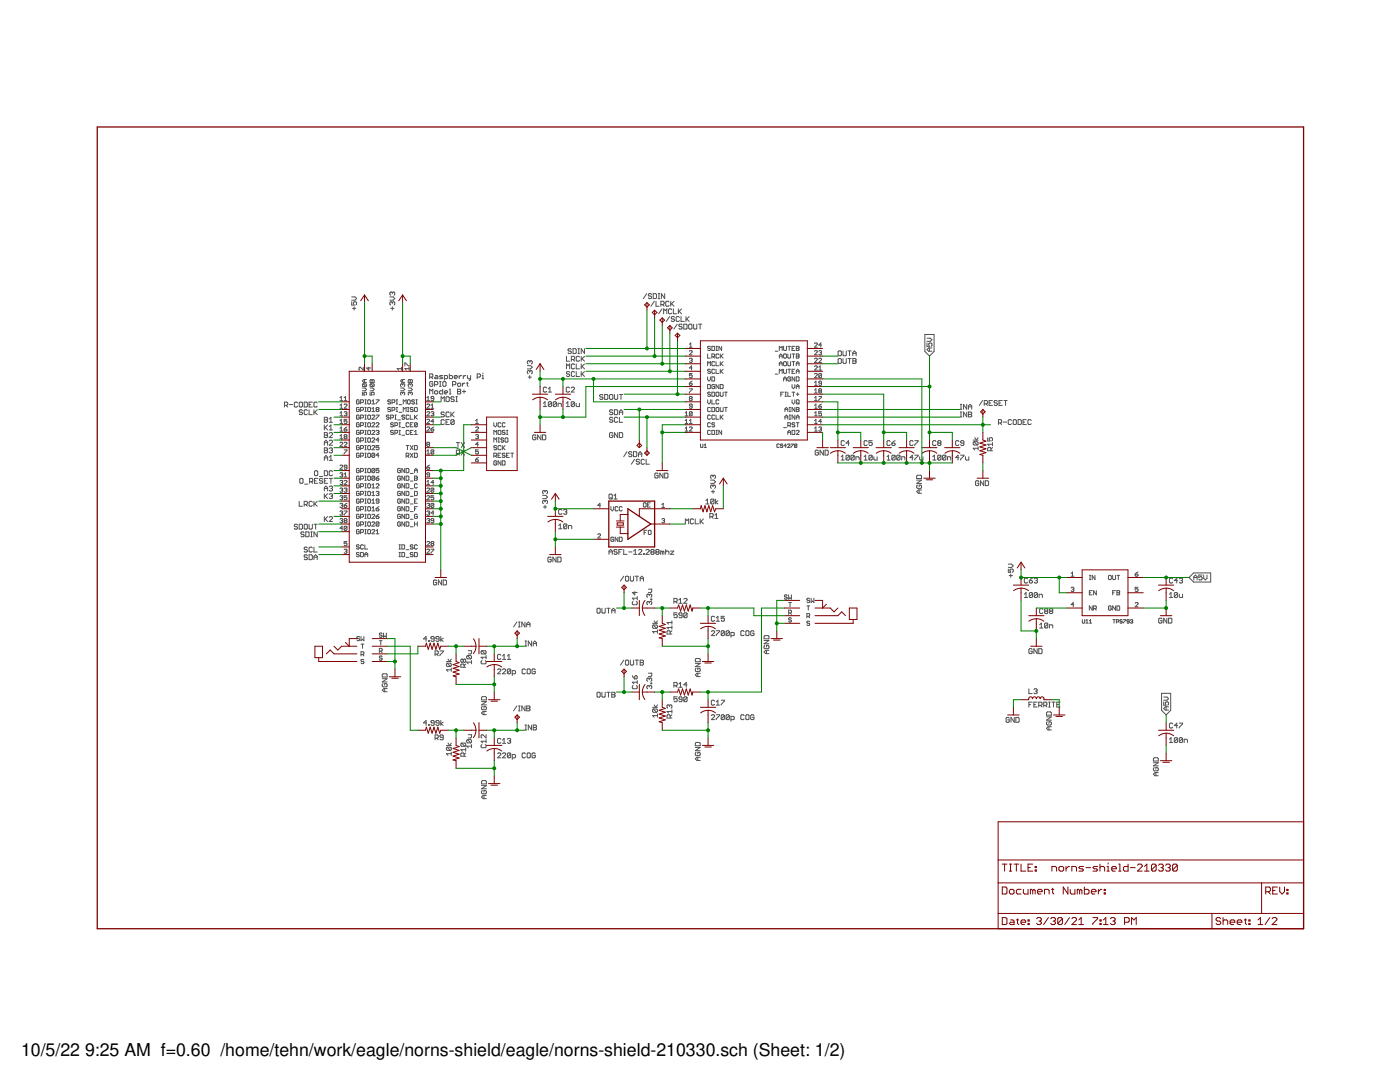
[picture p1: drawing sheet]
<svg xmlns="http://www.w3.org/2000/svg" width="279mm" height="216mm" viewBox="0 0 279 216" stroke-linecap="round" stroke-linejoin="round" font-family="sans-serif">
<defs><g id="words">
<g font-size="3.5">
<text x="4.2" y="210.7">10/5/22</text>
<text x="17" y="210.7">9:25 AM f=0.60 /home/tehn/work/eagle/norns-shield/eagle/norns-shield-210330.sch (Sheet: 1/2)</text>
</g>
</g></defs>
<g fill="none" stroke="#505050" stroke-width=".2">
<path d="M70.2 59.2h.6l.4 .4-.4 .3h-.6M77.8 59.2h.7l.3 .4-.3 .3h-.7M78.3 58.4v.2M78.3 58.4l-.2-.1-.3 .1v.4l.2 .1M78.3 58.4l.2-.1 .3 .1-.2 .5M129.1 58.6l-.7 1M130 58.8l-.1-.2h-.4l-.1 .3 .5 .2 .1 .3-.1 .2h-.4l-.1-.2M130.4 58.6h.5l.1 .2v.6l-.1 .2h-.5zM131.3 58.6h.4M131.3 59.6h.4M131.5 58.6v1M132.7 58.6v1l-.7-1v1"/>
<path d="M67.8 79.4l.3-.3v.8M67.8 79.9h.6M68.7 79.9h.5M68.7 79.4l.3-.3v.8M70.2 60.2v.7h.5l-.2-.5 .2-.2h.3l.2 .2-.2 .5M70.4 61.5h.6M70.7 61.2v.7M71.7 79.9l-.2-.1-.4 .1v.6l.2 .1 .4-.1v-.3h-.3M72.3 77.4h.6l.3 .3-.3 .3h-.6M72.3 78.3v.5h.4l-.1-.3 .1-.2 .5 .1-.2 .4M72.5 76.6h.5l.2 .1-.2 .4M72.5 76.6l-.2 .1 .2 .4h.5"/>
<path d="M72.5 76.6l.5 .5M72.5 73.3v.6l-.6-.6-.3 .1 .2 .5M72.7 75.7v.6M72.8 79.8h.3M73 79.8v.8M73.2 75.7h-.6l-.3 .3 .3 .3h.6M73.4 79.9l.1-.1 .4 .1v.6l-.1 .1-.4-.1zM73.6 73.3v.6l-.4-.5h.8M73.9 77.4h.5l.3 .3-.3 .3h-.5M73.9 78.3v.5h.4l-.2-.3 .2-.2 .4 .1-.2 .4M74 76.6h.5l.2 .1-.2 .4M74 76.6l-.1 .1 .1 .4h.5"/>
<path d="M74 75.7l.3 .2 .2-.2 .2 .6h-.8zM74 76.6l.5 .5M74.3 75.9v.4M75.1 79.8h.5l-.5 .8M78 79.9l-.2-.1-.4 .1 .1 .3 .5 .1-.2 .3-.4-.1M78 61.5h.6M78.3 60.4v.2M78.3 61.2v.7M78.3 60.4l-.2-.2-.3 .2v.3l.2 .2M78.3 60.4l.2-.2 .3 .2-.2 .5M79.1 79.8h.3M79.2 79.8v.8"/>
<path d="M79.9 77.4h.6l.3 .3-.3 .3h-.6M80.1 73.6h-.8l.2 .3M80.1 73.3v.6M80.3 76.7l-.1-.1-.3 .1 .2 .4M80.3 76.7l.2-.1 .3 .1-.2 .4M80.3 78.4l-.1-.1-.3 .1 .2 .4M80.3 78.4l.2-.1 .3 .1-.2 .4M80.3 75.7v.6M80.3 76.7v.2M80.3 78.4v.1M80.8 75.7h-.6l-.3 .3 .3 .3h.6M80.8 73v-.6l.8 .6"/>
<path d="M81.3 79.9l.2-.1 .4 .1v.6l-.2 .1-.4-.1zM81.5 77.4h.5l.3 .3-.3 .3h-.5M81.6 75.7l.3 .2 .3-.2 .1 .6h-.8zM81.6 73.6h-.8l.3 .3M81.6 73.3v.6M81.9 76.7l-.2-.1-.2 .1 .1 .4M81.9 76.7l.1-.1 .3 .1-.1 .4M81.9 78.4l-.2-.1-.2 .1 .1 .4M81.9 78.4l.1-.1 .3 .1-.1 .4M81.9 75.9v.4M81.9 76.7v.2M81.9 78.4v.1"/>
<path d="M82.7 79.9l-.1-.1-.4 .1 .1 .3 .4 .1-.1 .3-.4-.1M83 79.8h.3M83.1 79.8v.8M85.2 79.9h.5M85.2 79.4l.2-.3v.8M85.7 75.2h.5l.2-.4-.2-.2h-.5v1M85.7 78.6v-.9l.4 .3 .3-.3v.9M86.1 75.2l.3 .4M86.4 76.3l-.2-.2-.5 .2v.6l.2 .2h.3l.2-.2v-.3h-.3M86.6 79.5h-.4l-.2-.1 .2-.3 .4 .1v.6l-.2 .1-.4-.1M86.7 76.8h.5l.2-.2v-.3l-.2-.2h-.5v1M86.7 78.1l.5-.1 .2 .1v.3l-.2 .2h-.3l-.2-.2z"/>
<path d="M86.9 74.9l.5 .2v.5h-.5l-.2-.2 .2-.2h.5M87.7 76.1h.3M87.7 77.1h.3M87.9 76.1v1M88.3 74.9h-.4l-.2 .2 .2 .1 .4 .2-.1 .2h-.5M88.3 77.7v.9h-.4l-.2-.5 .2-.1h.4M88.5 76.1l.5 .2v.6l-.2 .2h-.3l-.1-.2v-.6zM88.7 75.6h.5l.1-.5-.1-.2h-.5v1M88.7 78.3h.6l-.1-.3-.5 .1v.3l.2 .2h.3M89.2 79.2h.3l.2 .1v.7l-.2 .1-.5-.1v-.7zM89.7 74.6v1h.4l.2-.2v-.3l-.2-.2h-.4M89.7 78.6h.3"/>
<path d="M89.7 77.7h.1v.9M90.3 76.8h.5l.2-.2v-.3l-.2-.2h-.5v1M90.6 79.3l-.1-.1h-.4l-.1 .3 .5 .2 .1 .3-.1 .1-.5-.1M90.7 75.2h.6l-.2-.3-.4 .2 .1 .5h.3M91 79.2h.3M91.1 79.2v.9M91.3 77.7h.5l.1 .1-.1 .3 .1 .3-.1 .2h-.5zM91.3 78.1h.5M91.5 76.5l.4 .1-.1 .5h-.3l-.2-.2zM91.6 74.9v.7M92.1 74.9l-.5 .3M92.3 76.5v.6"/>
<path d="M92.3 78.1h.6M92.5 74.9v.7M92.6 77.8v.6M92.8 76.5l-.5 .3M92.9 74.9l-.4 .3M93.1 76.5h.3M93.3 76.3v.6l.1 .2M93.3 74.9v.5l.1 .2h.5M93.9 74.9v.8l-.3 .2M95.2 75.2h.5l.2-.1v-.3l-.2-.2h-.5v1M96.2 74.9h.2v.7M96.2 75.6h.3"/>
<path d="M96.4 74.4v.2M105.2 73h.7l.3 .3-.3 .3h-.7M105.4 75.2h.6M105.7 72.1v.2M105.7 74.1v.2M105.7 74.9v.7M105.7 74.1l-.1-.2-.4 .2v.3l.2 .2M105.7 72.1l-.1-.1-.4 .1v.4l.2 .1M105.7 74.1l.2-.2 .3 .2v.3l-.2 .2M105.7 72.1l.2-.1 .3 .1v.4l-.2 .1M109.1 77.4l-.2-.1h-.3l-.2 .1v.7l.2 .1 .5-.1M109.4 78.2h.7"/>
<path d="M109.4 77.6l.3-.3v.9M113.1 71.1v1h.6M113.1 73.6v-1l.3 .3 .3-.3v1M113.7 77.4l-.2-.1h-.3l-.2 .1v.7l.2 .1 .5-.1M113.7 74.3l-.2-.2-.4 .2 .1 .3 .5 .2-.2 .3h-.3l-.1-.1M114 77.4l.2-.1h.3l.1 .1v.2l-.6 .6h.6M114 69.7l-.1-.1-.5 .1 .1 .4 .5 .1-.1 .3h-.4l-.1-.1M114 71.7h.5l.2-.1v-.4l-.2-.1h-.5v1M114.3 71.7l.4 .4M114.4 69.6h.5l.1 .1v.7l-.1 .1h-.5zM114.7 72.8l-.2-.2-.5 .2v.6l.2 .2h.3l.2-.2M114.7 74.3l-.2-.2-.5 .2v.7l.2 .1h.3l.2-.1"/>
<path d="M115 72.6v1h.7M115 74.1v1h.7M115.3 69.6h.4M115.3 70.5h.4M115.5 69.6v.9M115.7 71.2l-.2-.1-.5 .1v.7l.2 .2h.3l.2-.2M116 71.1v1M116 72.6v1M116 74.1v1M116.2 74.6l.4 .5M116.2 71.6l.4 .5M116.2 73.1l.4 .5"/>
<path d="M116.6 69.6v.9l-.6-.9v.9M116.6 71.1l-.6 .6M116.6 74.1l-.6 .7M116.6 72.6l-.6 .7M120.3 78.9l-.1-.2-.5 .2 .1 .3 .5 .2-.1 .3h-.4l-.1-.2M120.7 78.7h.5l.1 .2v.6l-.1 .2h-.5zM121.6 78.9l.2-.2 .5 .2v.6l-.2 .2h-.3l-.2-.2zM122.6 78.7v.8l.2 .2h.3l.2-.2v-.8M123.6 78.7h.7M123.9 78.7v1M130.6 60.1l-.7 1M130.9 60.1v1h.7"/>
<path d="M131.9 60.8h.5l.1-.2v-.3l-.1-.2h-.5v1M132.1 61.6l-.7 1M132.2 60.8l.3 .3M132.4 62.6v-1l.4 .4 .3-.4v1M133.5 60.3l-.2-.2h-.3l-.1 .2v.6l.1 .2h.3l.2-.2M133.6 63.2l-.6 .9M133.9 60.1v1M134 60.6l.5 .5M134.1 61.8l-.2-.2h-.3l-.2 .2v.7l.2 .1 .5-.1M134.4 61.6v1h.6M134.5 60.1l-.6 .7M134.6 63.3l-.1-.1h-.4l-.1 .3 .5 .1 .1 .4-.1 .1-.5-.1"/>
<path d="M135.1 64.7l-.6 1M135.4 61.6v1M135.5 62.1l.5 .5M135.6 63.3l-.2-.1h-.3l-.2 .1v.7l.2 .1 .5-.1M135.9 63.2v.9h.7M136 61.6l-.6 .7M136.1 64.9l-.1-.2h-.4l-.1 .3 .5 .2 .1 .3-.1 .2-.5-.2M136.5 64.7h.4l.2 .2v.6l-.2 .2h-.4zM136.9 63.2v.9M137.1 63.6l.4 .5M137.4 64.9l.2-.2h.3l.2 .2v.6l-.2 .2-.5-.2zM137.5 63.2l-.6 .6"/>
<path d="M137.6 68.7l.3-.3v.9M137.6 70.1l.1-.1 .4 .1-.5 .7h.5M137.6 69.3h.5M137.6 71.6l.4-.1 .1 .1-.1 .3M137.6 76.5h.4l.1 .3-.4 .1zM137.6 77.6h.5l-.5 .8M137.7 79.5l-.1 .2 .1 .2 .4-.1-.1-.3M137.7 79.5l-.1-.1 .1-.3 .4 .1-.1 .3M137.7 79.5h.3M137.9 71.9h.1M138 71.9l.1 .1-.1 .3-.4-.1M138.1 73.4h-.5l.4-.4v.9"/>
<path d="M138.1 74.5h-.5v.5l.3-.2 .2 .2-.1 .4-.4-.2M138.1 76.1l-.5 .4M138.4 64.7v.8l.2 .2 .5-.2v-.8M139.4 64.7h.7M139.7 64.7v1M141.2 73v-.8l.3 .2 .3-.2v.8M141.2 75.2v.6l.3 .2 .3-.2v-.6M141.2 76.7l.6 .2v.5l-.2 .2h-.4zM141.2 79.8v.5l.3 .3 .3-.3v-.5M141.2 70.6v.9h.6M141.8 78.4l-.2-.1-.4 .1 .2 .3 .4 .1-.2 .3-.4-.1M141.8 69.2l-.2-.1-.4 .1 .2 .3 .4 .2-.2 .2-.4-.1"/>
<path d="M141.8 73.8l-.2-.1-.4 .1 .2 .3 .4 .1-.2 .3-.4-.1M142.1 78.3l.5 .1v.6l-.1 .1h-.4zM142.1 69.1l.5 .1v.6l-.1 .1h-.4zM142.1 71.2h.4l.1-.4-.5-.2v.9M142.1 75.2l.5 .1v.6l-.1 .1h-.4zM142.1 79.8v.8h.5M142.3 71.2l.3 .3M142.6 76.9l-.1-.2-.4 .2v.5l.4 .2 .1-.5h-.3M142.6 73.8l-.1-.1-.4 .1v.6l.1 .1 .4-.1M142.6 72.3l-.1-.1-.4 .1v.6l.1 .1 .4-.1M142.9 78.4l.1-.1 .5 .1v.6l-.2 .1-.4-.1zM142.9 72.2v.8h.6"/>
<path d="M142.9 69.1h.3M142.9 69.9h.3M142.9 73.7v.8h.6M143 69.1v.8M143.5 79.9l-.2-.1-.4 .1v.6l.1 .1 .5-.1M143.5 76.7v.9l-.6-.9v.9M143.5 70.8l-.2-.2-.4 .2v.5l.1 .2 .5-.2M143.7 78.3v.7l.2 .1 .4-.1v-.7M143.7 70.6v.9M143.7 72.2v.8M143.7 73.7v.8M143.7 76.7l.6 .2v.5l-.1 .2h-.5z"/>
<path d="M143.9 71.1l.4 .4M143.9 72.6l.4 .4M143.9 74.1l.4 .4M144 69.1v.8l-.5-.8v.8M144.3 70.6l-.6 .6M144.3 72.2l-.6 .5M144.3 73.7l-.6 .5M144.6 78.3h.5M144.9 78.3v.8M154.7 74.7h.6M154.7 70.1h.6M155.5 69.9v-.8l.3 .3 .3-.3v.8"/>
<path d="M155.5 71.5v-.6l.3-.3 .3 .3v.6M155.5 73v-.6l.3-.2 .3 .2v.6M155.5 74.5v-.8l.3 .3 .3-.3v.8M155.5 72.6h.6M155.5 71.1h.6M155.8 78.7h.3M156.4 75.6h.6M156.4 72.3l.1-.1 .5 .1v.6l-.2 .1-.4-.1zM156.4 69.1v.7l.1 .1 .5-.1v-.7M156.4 70.8l.1-.2 .5 .2v.5l-.2 .2-.4-.2zM156.4 73.7v.7l.1 .1 .5-.1v-.7M156.4 78.3h-.6v.8"/>
<path d="M156.4 76v-.5l.3-.3 .3 .3v.5M156.7 79.1h.3M156.7 78.3h.3M156.8 78.3v.8M157.2 78.3v.8h.6M157.2 72.2v.7l.2 .1 .4-.1v-.7M157.2 69.1h.6M157.2 70.6v.7l.2 .2 .4-.2v-.7M157.2 73.7h.6M157.5 69.1v.8M157.5 73.7v.8M157.8 75.3l-.2-.1-.4 .1v.6l.4 .1 .2-.4h-.3"/>
<path d="M158.1 69.5h.2M158.1 70.6h.5M158.1 72.2h.5M158.1 74.1h.2M158.1 78.3h.5M158.1 76.7v.6l.2 .3 .3-.3v-.6M158.1 79.8v.5l.2 .3 .3-.3v-.5M158.3 70.6v.9M158.3 72.2v.8M158.3 78.3v.8M158.6 69.1h-.5v.8h.5M158.6 73.7h-.5v.8h.5"/>
<path d="M158.6 75.2v.8l-.5-.8v.8M158.9 78.7h.6M158.9 74.5v-.5l.3-.3 .3 .3v.5M158.9 77.1h.6M158.9 69.1l.6 .1-.2 .3 .2 .3-.2 .1h-.4zM158.9 69.5h.4M158.9 70.6l.6 .2-.2 .3 .2 .2-.2 .2h-.4zM158.9 74.1h.6M158.9 75.2l.6 .1v.6l-.2 .1h-.4zM158.9 73v-.6l.3-.2 .3 .2v.6M158.9 77.6v-.6l.3-.3 .3 .3v.6M158.9 72.6h.6"/>
<path d="M158.9 71.1h.4M159 79.8l.5 .1v.6l-.2 .1-.4-.1v-.6zM159.2 78.4v.6M162.6 79.4l.2-.3v.8M162.6 79.9h.5M162.6 73.2l.1-.2 .4 .2-.5 .7h.5M162.6 70.1l.1-.1 .4 .1-.5 .7h.5M162.6 68.6l.1-.2 .4 .2-.5 .7h.5M162.6 71.6l.1-.1 .4 .1-.5 .7h.5M162.6 74.7l.1-.2 .4 .2-.5 .7h.5M162.6 76.9h.5M162.6 76.3l.2-.2v.8"/>
<path d="M162.6 77.9l.2-.3v.8M162.6 78.4h.5M163.4 79.1h.6l-.6 .8M163.4 70.1l.4-.1 .2 .1-.2 .3M163.4 71.6l.1-.1 .5 .1-.6 .7h.6M163.4 73.9h.6M163.4 73.3l.3-.3v.9M163.5 78h.3M163.5 78l-.1 .1 .1 .3 .5-.1-.2-.3M163.5 78l-.1-.1 .1-.3 .5 .1-.2 .3M163.7 70.4h.1M163.8 70.4l.2 .1-.2 .3-.4-.1"/>
<path d="M164 76.5h-.5l-.1-.2 .1-.2 .5 .1v.6l-.2 .1-.4-.1M164 74.7l-.5-.2-.1 .7M164 74.7v.5l-.2 .2-.4-.2M164 68.9h-.6l.4-.5v.9M164 74.7l-.6 .5M167.3 71.7l.1-.2h.3l.2 .2v.7l-.2 .1-.4-.1zM167.4 70h.3l.2 .2v.6l-.2 .2-.4-.2v-.6zM168.2 70v.8l.2 .2 .5-.2v-.8M168.2 71.5v.9l.2 .1 .5-.1v-.9M169.2 70h.7M169.2 71.5h.7M169.5 70v1"/>
<path d="M169.5 71.5v1M170.2 71v-.6l.3-.4 .4 .4v.6M170.2 71.5h.5l.2 .2-.2 .3 .2 .4-.2 .1h-.5zM170.2 70.5h.7M170.2 72h.5M184.6 66.7h1.8v3.4l-.9 1-.9-1zM185 68.5v.6h.5l-.2-.5 .2-.1h.3l.2 .1v.3l-.2 .2M185 67.5h.7l.3 .3-.3 .3h-.7M185.5 69.4v.7M186 69.4h-.7l-.3 .4 .3 .3h.7M196.1 79.9l-.6 1M198.1 79.9h-.7v1h.7"/>
<path d="M200 79.9h-.6v1h.6M200.4 79.9h.6M200.7 79.9v1M56.8 80.9h.5l.1-.2v-.3l-.1-.2h-.5v1M57.1 80.9l.3 .3M57.7 80.7h.7M59.4 80.4l-.2-.2-.5 .2v.6l.2 .2h.3l.2-.2M59.7 80.4l.2-.2 .5 .2v.6l-.2 .2h-.3l-.2-.2zM59.8 95.6l.2-.1h.3l.2 .1v.7l-.2 .1-.5-.1zM60.4 81.9l-.2-.1-.5 .1 .2 .4 .5 .1-.2 .3h-.3l-.2-.1M60.7 80.2h.5l.1 .2v.6l-.1 .2h-.5zM60.8 96.6h.6"/>
<path d="M61.3 81.9l-.1-.1-.5 .1v.7l.2 .1h.3l.1-.1M61.7 80.7h.3M61.7 81.8v.9h.6M61.8 96.1h.5l.1-.2-.1-.4h-.5v.9M62.1 96.1l.3 .3M62.3 80.2h-.6v1h.6M62.7 81.8v.9M62.8 95.9h.3M62.8 94.1l.1-.2h.3l.2 .2v.7l-.2 .1-.4-.1zM62.8 82.3l.5 .4M63.3 80.4l-.2-.2-.4 .2v.6l.1 .2h.3l.2-.2M63.3 81.8l-.6 .6"/>
<path d="M63.4 95.5h-.6v.9h.6M63.8 95.1h.6M64.4 95.6l-.2-.1h-.3l-.1 .3 .4 .1 .2 .4-.2 .1-.4-.1M64.7 95.9h.3M64.7 93.9h.5l.2 .2v.7l-.2 .1h-.5zM64.7 86.3h.5l.2 .2-.2 .3 .2 .3-.2 .2h-.5zM64.7 83.3h.5l.2 .1-.2 .4 .2 .3-.2 .2h-.5zM64.7 89.4h.5l.2 .1-.2 .4 .2 .3-.2 .2h-.5zM64.7 97.5h.7M64.7 88.8v-.6l.3-.4 .4 .4v.6M64.7 91.9v-.7l.3-.3 .4 .3v.7M64.7 86.8h.5"/>
<path d="M64.7 83.8h.5M64.7 88.3h.7M64.7 84.8v1M64.7 98v-.7l.3-.3 .4 .3v.7M64.7 98.5v1M64.7 91.4h.7M64.7 89.9h.5M64.9 85.3l.5 .5M64.9 99l.5 .5M65.4 95.5h-.7v.9h.7M65.4 84.8l-.7 .6M65.4 98.5l-.7 .7"/>
<path d="M65.7 85.1l.3-.3v1M65.7 91.2l.3-.3v1M65.7 97.2l.2-.2h.3l.2 .2-.2 .3M65.7 98.7l.2-.2h.3l.2 .2-.2 .3M65.7 88l.2-.2h.3l.2 .2v.2l-.7 .6h.7M65.7 86.5l.2-.2h.3l.2 .2v.2l-.7 .6h.7M65.7 84.3h.7M65.7 95.5h.7M65.7 83.6l.3-.3v1M65.7 89.5l.2-.1h.3l.2 .1-.2 .4M65.7 91.9h.7M65.7 85.8h.7"/>
<path d="M66 97.5h.2M66 95.5v.9M66 89.9h.2M66 99h.2M66.2 99l.2 .2-.2 .3-.5-.2M66.2 89.9l.2 .1-.2 .4h-.3l-.2-.2M66.2 97.5l.2 .1-.2 .4-.5-.2M66.4 94.1l-.2-.2h-.3l-.2 .2v.7l.2 .1 .5-.1M67.8 99l.5-.1 .1 .1-.1 .3M67.8 92.9l.2-.1 .4 .1-.6 .7h.6M67.8 80.9l.3-.3v.9M67.8 82.4l.3-.3v.9"/>
<path d="M67.8 83.9l.3-.2v.8M67.8 85.5l.3-.3v.8M67.8 87l.3-.3v.8M67.8 88.4l.2-.2 .4 .2-.6 .7h.6M67.8 81.5h.6M67.8 83h.6M67.8 84.5h.6M67.8 86h.6M67.8 87.5h.6M67.8 94.5l.5-.2 .1 .2-.1 .3M67.8 96l.5-.1 .1 .1-.1 .3M67.8 97.5l.5-.1 .1 .1-.1 .3"/>
<path d="M68.1 97.8h.2M68.1 94.8h.2M68.1 96.3h.2M68.1 99.3h.2M68.3 99.3l.1 .2-.1 .2-.5-.1M68.3 94.8l.1 .1-.1 .3-.5-.2M68.3 96.3l.1 .1-.1 .3-.5-.1M68.3 97.8l.1 .1-.1 .3-.5-.1M68.7 96l.1-.1 .4 .1-.5 .7h.5M68.7 88.4l.1-.2 .4 .2-.5 .7h.5M68.7 80.8l.1-.2 .4 .2-.5 .7h.5M68.7 82.3l.4-.2 .1 .2-.1 .3"/>
<path d="M68.7 85.6h.4l.1 .3-.4 .1zM68.7 89.8h.5l-.5 .8M68.7 97.5l.4-.1 .1 .1-.1 .3M68.7 94.6l.3-.3v.9M68.7 95.2h.5M68.8 87.1l-.1 .2 .1 .2 .4-.1-.1-.3M68.8 87.1l-.1-.1 .1-.3 .4 .1-.1 .3M68.8 87.1h.3M69 97.8h.1M69 82.6h.1M69.1 82.6l.1 .1-.1 .3-.4-.2M69.1 97.8l.1 .1-.1 .3-.4-.1"/>
<path d="M69.2 93.2h-.4l-.1-.1 .1-.3 .4 .1v.6l-.1 .1-.4-.1M69.2 83.7h-.5v.4l.3-.2 .2 .2-.1 .4-.4-.1M69.2 98.9h-.5v.4l.3-.1 .2 .1-.1 .4-.4-.1M69.2 85.2l-.5 .4M71.7 90.6l-.2-.2-.4 .2 .2 .7 .4-.2v-.3h-.3M71.7 89l-.2-.1-.4 .1 .2 .7 .4-.1v-.3h-.3M71.7 81.4l-.2-.1-.4 .1v.6l.2 .1 .4-.1v-.3h-.3M71.7 83l-.2-.2-.4 .2v.5l.2 .2 .4-.2v-.3h-.3M71.7 84.5l-.2-.2-.4 .2v.5l.2 .2 .4-.2v-.2h-.3M71.7 86l-.2-.1-.4 .1v.6l.2 .1 .4-.1v-.3h-.3M71.7 87.5l-.2-.1-.4 .1v.6l.2 .1 .4-.1v-.3h-.3M71.7 93.6l-.2-.1-.4 .1 .2 .7 .4-.1v-.3h-.3"/>
<path d="M71.7 95.1l-.2-.1-.4 .1 .2 .7 .4-.1v-.3h-.3M71.7 96.7l-.2-.2-.4 .2 .2 .7 .4-.2v-.3h-.3M71.7 98.2l-.2-.2-.4 .2 .2 .7 .4-.2v-.2h-.3M71.7 99.7l-.2-.1-.4 .1 .2 .7 .4-.1v-.3h-.3M72 95.6h.4l.1-.5-.1-.1h-.4v.8M72 89.5h.4l.1-.5-.1-.1h-.4v.8M72 94h.4l.1-.4-.1-.1h-.4v.8M72 80.3h.4l.1-.4-.5-.1v.8M72 81.9h.4l.1-.5-.5-.1v.8M72 83.4h.4l.1-.4-.5-.2v.9M72 84.9h.4l.1-.4-.5-.2v.9M72 86.4h.4l.1-.4-.5-.1v.8"/>
<path d="M72 87.9h.4l.1-.4-.1-.1h-.4v.8M72 91h.4l.1-.4-.1-.2h-.4v.9M72 97.1h.4l.1-.4-.1-.2h-.4v.9M72 98.6h.4l.1-.4-.1-.2h-.4v.9M72.8 99.6h.3M72.8 93.5h.3M72.8 94.3h.3M72.8 80.6h.3M72.8 81.3h.3M72.8 82.1h.3M72.8 82.8h.3M72.8 83.7h.3"/>
<path d="M72.8 84.3h.3M72.8 85.2h.3M72.8 85.9h.3M72.8 86.7h.3M72.8 87.4h.3M72.8 88.2h.3M72.8 88.9h.3M72.8 89.7h.3M72.8 90.4h.3M72.8 91.3h.3M72.8 95h.3M72.8 95.8h.3"/>
<path d="M72.8 96.5h.3M72.8 97.4h.3M72.8 98h.3M72.8 98.9h.3M73 81.3v.8M73 82.8v.9M73 84.3v.9M73 85.9v.8M73 87.4v.8M73 88.9v.8M73 90.4v.9M73 93.5v.8"/>
<path d="M73 95v.8M73 96.5v.9M73 98v.9M73 99.6v.8M73.5 99.6l.4 .1v.6l-.1 .1-.4-.1zM73.5 93.5l.4 .1v.6l-.1 .1-.4-.1zM73.5 81.3l.4 .1v.6l-.1 .1-.4-.1v-.6zM73.5 82.8l.4 .2v.5l-.1 .2-.4-.2v-.5zM73.5 84.3l.4 .2v.5l-.1 .2-.4-.2v-.5zM73.5 85.9l.4 .1v.6l-.1 .1-.4-.1v-.6zM73.5 87.4l.4 .1v.6l-.1 .1-.4-.1zM73.5 88.9l.4 .1v.6l-.1 .1-.4-.1z"/>
<path d="M73.5 90.4l.4 .2v.5l-.1 .2-.4-.2zM73.5 95l.4 .1v.6l-.1 .1-.4-.1zM73.5 96.5l.4 .2v.5l-.1 .2-.4-.2zM73.5 98l.4 .2v.5l-.1 .2-.4-.2zM74.2 99.9l.3-.3v.8M74.2 80.6h.6M74.2 80.1l.3-.3v.8M74.2 81.6l.3-.3v.8M74.2 96.8l.3-.3v.9M74.2 98.3l.3-.3v.9M74.2 82.1h.6M74.2 83l.2-.2 .4 .2-.6 .7h.6"/>
<path d="M74.2 84.5l.2-.2 .4 .2-.6 .7h.6M74.2 86l.2-.1 .4 .1-.6 .7h.6M74.2 87.5l.2-.1 .4 .1-.6 .7h.6M74.2 89l.2-.1 .4 .1-.6 .7h.6M74.2 97.4h.6M74.2 98.9h.6M74.8 93.6l-.4-.1-.2 .1v.6M74.8 93.6v.6l-.2 .1-.4-.1M74.8 90.6v.5l-.2 .2-.4-.2M74.8 95.1v.6l-.2 .1-.4-.1M74.8 90.6l-.4-.2-.2 .2v.5M74.8 95.1l-.4-.1-.2 .1v.6"/>
<path d="M74.8 90.6l-.6 .5M74.8 93.6l-.6 .6M74.8 95.1l-.6 .6M75.1 95.4h.4l.1 .3-.4 .1zM75.1 82.8h.5l-.5 .9M75.1 84.5l.1-.2 .4 .2-.5 .7h.5M75.1 86l.4-.1 .1 .1-.1 .3M75.1 96.7l.1-.2 .4 .2-.5 .7h.5M75.1 98.2l.4-.2 .1 .2-.1 .3M75.2 81.7l-.1-.1 .1-.3 .4 .1-.1 .3M75.2 81.7l-.1 .2 .1 .2 .4-.1-.1-.3M75.2 81.7h.3"/>
<path d="M75.3 86.3h.2M75.3 98.5h.2M75.5 86.3l.1 .1-.1 .3-.4-.1M75.5 98.5l.1 .1-.1 .3-.4-.2M75.6 100l-.5-.1 .1-.3 .4 .1v.6l-.1 .1-.4-.1M75.6 87.8h-.5l.4-.4v.8M75.6 93.5h-.5v.4l.2-.1 .3 .1-.1 .4-.4-.1M75.6 88.9h-.5v.4l.2-.1 .3 .1-.1 .4-.4-.1M75.6 90.8h-.5l.4-.4v.9M75.6 95l-.5 .4M77.7 83l-.2-.2-.4 .2 .2 .2h.2l.2 .3-.2 .2-.4-.2M78 81.4l-.2-.1-.4 .1 .1 .3 .5 .2-.2 .2-.4-.1"/>
<path d="M78 83.4h.4l.1-.4-.5-.2v.9M78.2 80.3h.5l.1-.4-.6-.1v.8M78.2 81.9h.5l.1-.5-.6-.1v.8M78.5 86l-.1-.1-.4 .1 .1 .3h.3l.1 .3-.1 .1-.4-.1M78.5 84.5l-.1-.2-.4 .2 .1 .3h.3l.1 .2-.1 .2-.4-.2M78.8 84.9h.4l.2-.4-.6-.2v.9M78.8 86.4h.4l.2-.4-.6-.1v.8M78.8 82.8h.3M78.8 83.7h.3M78.9 82.8v.9M79.1 80.6h.3M79.1 81.3h.3"/>
<path d="M79.1 82.1h.3M79.2 81.3v.8M79.4 83.8h.5M79.6 84.3h.3M79.6 85.2h.3M79.6 85.9h.3M79.6 86.7h.3M79.6 80.8h.6M79.6 82.3h.6M79.8 84.3v.9M79.8 85.9v.8M79.9 98.2l-.1-.2-.4 .2v.5l.4 .2 .1-.4h-.3"/>
<path d="M79.9 99.7l-.1-.1-.4 .1v.6l.4 .1 .1-.4h-.3M79.9 95.1l-.1-.1-.4 .1v.6l.4 .1 .1-.4h-.3M79.9 93.6l-.1-.1-.4 .1v.6l.4 .1 .1-.4h-.3M79.9 96.7l-.1-.2-.4 .2v.5l.4 .2 .1-.5h-.3M80.2 85.3h.6M80.2 86.8h.6M80.5 80.6v-.8l.3 .3 .2-.3v.8M80.5 82.1v-.8l.3 .3 .2-.3v.8M80.8 83l-.2-.2-.4 .2 .1 .2h.3l.2 .3-.2 .2-.4-.2M80.8 93.5v.8l-.6-.8v.8M80.8 95v.8l-.6-.8v.8M80.8 96.5v.9l-.6-.9v.9"/>
<path d="M80.8 98v.9l-.6-.9v.9M80.8 99.6v.8l-.6-.8v.8M81 99.6h.4l.2 .1v.6l-.2 .1h-.4zM81 93.5h.4l.2 .1v.6l-.2 .1h-.4zM81 91h.4l.2-.2-.2-.4h-.4v.9M81 95h.4l.2 .1v.6l-.2 .1h-.4zM81 96.5h.4l.2 .2v.5l-.2 .2h-.4zM81 98h.4l.2 .2v.5l-.2 .2h-.4zM81 88.9h.6M81.3 81.3h.3M81.3 82.1h.3M81.3 88.9v.8"/>
<path d="M81.3 91l.3 .3M81.5 81.3v.8M81.6 83l-.2-.2-.4 .2v.5l.2 .2 .4-.2M81.6 86l-.2-.1-.4 .1v.6l.2 .1 .4-.1M81.6 84.5l-.2-.2-.4 .2v.5l.2 .2 .4-.2M81.9 94.5h.5M81.9 82.8v.9h.5M81.9 84.8h.3M81.9 86.3h.3M81.9 88.9l.5 .8M81.9 90.4l.5 .9M81.9 96h.5"/>
<path d="M81.9 97.5h.5M81.9 99h.5M82.4 81.4l-.1-.1-.4 .1 .1 .3 .4 .2-.1 .2-.4-.1M82.4 84.3h-.5v.9h.5M82.4 85.9h-.5v.8h.5M82.4 88.9l-.5 .8M82.4 90.4l-.5 .9M82.7 95.4h.4M82.7 93.9h.6M82.7 81.4l.2-.1 .4 .1v.6l-.2 .1-.4-.1zM82.7 82.8v.9M82.7 88.9h.4l.2 .1v.6l-.2 .1h-.4z"/>
<path d="M82.7 90.4h.4l.2 .2v.5l-.2 .2h-.4zM82.7 94.3v-.5l.3-.3 .3 .3v.5M82.7 95h.4l.2 .1-.2 .3 .2 .3-.2 .1h-.4zM82.7 98h.4l.2 .2v.5l-.2 .2h-.4zM82.7 86.7h.6M82.7 86.1l.3-.2v.8M82.7 100h.3M82.9 83.2l.4 .5M83 80.6h.3M83.3 96.7l-.2-.2-.4 .2v.5l.2 .2 .4-.2M83.3 99.6h-.6v.8h.6M83.3 84.5l-.2-.2-.4 .2v.5"/>
<path d="M83.3 84.5v.5l-.2 .2-.4-.2M83.3 82.8l-.6 .6M83.3 84.5l-.6 .5M85.2 80.8l.1-.2 .4 .2-.5 .7h.5M85.2 82.3l.1-.2 .4 .2-.5 .7h.5M85.2 83.8l.1-.1 .4 .1-.5 .7h.5M85.2 85.3l.1-.1 .4 .1-.5 .7h.5M85.2 93.2h.4l.1 .3-.4 .1zM85.2 97.5l.1-.1 .4 .1-.5 .7h.5M85.2 99l.1-.1 .4 .1-.5 .7h.5M85.2 90l.2-.2v.8M85.2 96.1l.2-.2v.8"/>
<path d="M85.2 90.6h.5M85.2 96.7h.5M85.3 88.7l-.1-.2 .1-.3 .4 .2-.1 .3M85.3 88.7l-.1 .1 .1 .3 .4-.2-.1-.2M85.3 88.7h.3M85.7 94.8h-.4l-.1-.2 .1-.3 .4 .2v.5l-.1 .2-.4-.2M85.7 92.8l-.5 .4M86 85.6h.4l.2 .3-.4 .1zM86 82.3l.4-.2 .2 .2-.2 .3M86 81.5h.6M86 80.9l.3-.3v.9M86.3 82.6h.1"/>
<path d="M86.4 82.6l.2 .1-.2 .3-.4-.2M86.6 89.9l-.2-.1-.4 .1v.6M86.6 97.5l-.2-.1-.4 .1v.6M86.6 98.9h-.6v.4l.3-.1 .3 .1-.2 .4-.4-.1M86.6 89.9v.6l-.2 .1-.4-.1M86.6 97.5v.6l-.2 .1-.4-.1M86.6 89.9l-.6 .6M86.6 84.1h-.6l.4-.4v.8M86.6 96.3h-.6l.4-.4v.8M86.6 85.2l-.6 .4M86.6 97.5l-.6 .6M88 80.1v-.9l.3 .3 .4-.3v.9"/>
<path d="M88.7 83.9l-.2-.2h-.3l-.2 .2v.7l.2 .1 .5-.1M88.7 82.4l-.2-.2h-.3l-.2 .3 .2 .2h.3l.2 .3-.2 .2-.5-.2M89 84.2h.3M89.7 82.4l-.2-.2h-.3l-.2 .2v.6l.2 .2 .5-.2M89.7 83.7h-.7v1h.7M90 82.2v1M90.1 82.7l.5 .5M90.6 83.9v.7l-.1 .1-.5-.1M90.6 82.2l-.6 .7M90.6 83.9l-.1-.2h-.4l-.1 .2v.7M90.6 83.9l-.6 .7M91 80.1h.3"/>
<path d="M91.1 90.5h.5l.1-.2-.1-.5h-.5v1M91.1 88.3h.6M91.4 88.3v1M91.4 90.5l.3 .3M92.1 88.3l.6 1M92.1 89.8l.6 1M92.7 88.3l-.6 1M92.7 89.8l-.6 1M94.9 84.5h.6M94.9 86.8l.4-.1 .2 .1-.2 .3M94.9 85.3l.2-.1 .4 .1-.6 .7h.6M94.9 91.7h.4l.2 .3-.4 .1z"/>
<path d="M94.9 83.9l.3-.2v.8M95.2 87.1h.1M95.3 87.1l.2 .2-.2 .2-.4-.1M95.5 89.8h-.6v.4l.3-.2 .3 .2-.2 .4-.4-.1M95.5 88.7h-.6l.4-.5v.9M95.5 91.3l-.6 .4M98.6 88.2v-.8l.2 .3 .3-.3v.8M98.6 91h.4l.1-.2-.1-.4h-.4v.9M98.6 84.3v.6l.2 .3 .3-.3v-.6M98.6 86.7v-.8l.2 .2 .3-.2v.8M98.8 91l.3 .3M99.1 89l-.4-.1-.1 .3 .4 .1 .1 .3-.1 .1-.4-.1"/>
<path d="M99.1 92.1l-.1-.2-.4 .2v.5l.1 .2 .4-.2v-.2h-.3M99.4 86l.1-.1 .5 .1v.6l-.2 .1-.4-.1zM99.4 87.4h.3M99.4 88.2h.3M99.4 90.8h.3M99.5 87.4v.8M100 89l-.2-.1-.4 .1v.6l.1 .1 .5-.1M100 84.5l-.2-.2-.4 .2v.5l.1 .2 .5-.2M100 90.4h-.6v.9h.6M100 91.9v.9l-.6-.9v.9M100.2 91.9h.5l.1 .2-.1 .7h-.5zM100.2 88.9v.8"/>
<path d="M100.4 89.3l.4 .4M100.5 87.5l-.4-.1-.1 .3 .4 .1 .1 .3-.1 .1-.4-.1M100.8 84.5l-.1-.2-.5 .2v.5l.2 .2 .4-.2M100.8 86l-.1-.1-.5 .1 .2 .3h.3l.1 .3-.1 .1-.5-.1M100.8 90.6l-.4-.2-.2 .3 .5 .1 .1 .3-.1 .2-.5-.2M100.8 88.9l-.6 .6M100.9 87.4l.5 .1v.6l-.2 .1-.4-.1v-.6zM101.1 85.9h.3M101.1 86.7h.3M101.1 90.8h.3M101.2 85.9v.8M101.6 90.4h-.5v.9h.5"/>
<path d="M101.9 90.4h.6M102.2 90.4v.9M107 87l-.2-.2h-.3l-.2 .2v.6l.2 .2h.3l.2-.2v-.3h-.4M107.9 86.8v1l-.6-1v1M108.3 86.8h.5l.1 .2v.6l-.1 .2h-.5zM108.3 98.8h.6l.4 .4-.4 .3h-.6M108.4 80.5l.4-.3v.9M108.4 81.1h.7M108.8 98l.1-.1 .4 .1v.4l-.2 .1M108.8 98v.2M108.8 98l-.2-.1-.3 .1v.4l.2 .1M110.1 80.3v.7l-.2 .1h-.3l-.2-.1"/>
<path d="M110.1 80.3l-.2-.1h-.3l-.2 .1v.7M110.1 80.3l-.7 .7M111.1 80.3v.7l-.2 .1h-.3l-.2-.1M111.1 80.3l-.2-.1h-.3l-.2 .1v.7M111.1 80.3l-.7 .7M111.4 81.1v-.6h.5l.1 .1v.5M113 81.1h.7M113 80.5l.3-.3v.9M114.6 80.3v.7l-.1 .1h-.3l-.2-.1M114.6 80.3l-.1-.1h-.3l-.2 .1v.7M114.6 80.3l-.6 .7M115 80.5v.5l.1 .1h.5v-.6"/>
<path d="M121.7 98.6h.3l.2 .2v.6l-.2 .2h-.3l-.2-.2v-.6zM121.9 99.3l.3 .3M122.3 81.9l-.2-.1-.5 .1 .2 .4 .5 .1-.2 .3h-.3l-.2-.1M122.3 86.5l-.2-.2h-.3l-.2 .2v.6l.2 .2h.3l.2-.2v-.3h-.3M122.3 83.4l-.2-.1h-.3l-.2 .3 .2 .2h.3l.2 .3-.2 .2h-.3l-.2-.2M122.5 99.6h.7M122.5 98.9l.4-.3v1M122.6 81.8h.5l.2 .1v.7l-.2 .1h-.5zM123.3 83.4l-.2-.1h-.3l-.2 .1v.7l.2 .2h.3l.2-.2M123.3 86.3v1l-.7-1v1M123.6 82.7v-.6l.3-.3 .4 .3v.6M123.6 82.3h.7"/>
<path d="M123.6 86.3h.5l.2 .2v.6l-.2 .2h-.5zM123.6 83.3v1h.7M125.1 90.1l-.6 1M126.1 90.3l-.2-.2h-.3l-.1 .2 .1 .3h.3l.2 .2-.2 .3h-.3l-.1-.1M126.4 90.1h.5l.2 .2v.7l-.2 .1h-.5zM126.6 91.7l-.6 .9M127.4 91.1v-.6l.3-.4 .4 .4v.6M127.4 90.6h.7M127.6 91.8l-.1-.1h-.4l-.1 .3 .5 .1 .1 .4-.1 .1-.5-.1M128.6 91.8l-.2-.1h-.3l-.1 .1v.7l.1 .1 .5-.1M128.9 91.7v.9h.7M131.3 94.6l-.1-.2h-.3l-.2 .2v.6l.2 .2h.3l.1-.2v-.3h-.3"/>
<path d="M132.3 94.4v1l-.6-1v1M132.7 94.4h.4l.2 .2v.6l-.2 .2h-.4zM136.7 83h.6M136.7 84.5h.6M136.7 86h.6M136.7 83.9l.3-.2v.8M136.7 82.4l.3-.3v.9M136.7 85.5l.3-.3v.8M137.6 83.9l.3-.2v.8M137.6 85.3l.1-.1 .4 .1-.5 .7h.5M137.6 84.5h.5M138.1 81h-.4l-.1-.1 .1-.3 .4 .2v.5l-.1 .2-.4-.2"/>
<path d="M138.1 82.3l-.1-.2-.4 .2v.5M138.1 82.3v.5l-.1 .2-.4-.2M138.1 82.3l-.5 .5M139.8 88.6v.6l.1 .1 .4-.1v-.6M140.5 89.3h.5M140.5 88.8l.3-.2v.7M140.9 99.9l.3-.3v1M141.8 83l-.2-.2-.4 .2v.5l.2 .2 .4-.2M141.8 81.4l-.2-.1-.4 .1v.6l.2 .1 .4-.1M141.8 84.5l-.2-.2-.4 .2v.5l.2 .2 .4-.2M141.8 86l-.2-.1-.4 .1v.6l.2 .1 .4-.1M141.8 95.8h.7l.3 .3-.3 .4h-.7"/>
<path d="M142 98.1h.6M142.1 81.3l.5 .1v.6l-.1 .1h-.4zM142.1 85.9l.5 .1v.6l-.1 .1h-.4zM142.3 97l-.2-.2-.3 .2 .2 .5M142.3 97l.2-.2 .3 .2v.3l-.2 .2M142.3 95l-.2-.2-.3 .2 .2 .5M142.3 95l.2-.2 .3 .2v.3l-.2 .2M142.3 95v.1M142.3 97v.1M142.3 97.8v.6M142.5 99.7v.7l-.2 .2h-.3l-.2-.2M142.5 99.7l-.2-.1-.5 .1v.7"/>
<path d="M142.5 99.7l-.7 .7M142.6 84.5l-.1-.2-.4 .2 .1 .3 .4 .1-.1 .3-.4-.2M142.6 83l-.1-.2-.4 .2v.5l.1 .2 .4-.2M142.8 99.6v1M142.9 81.4l.1-.1 .5 .1v.6l-.2 .1-.4-.1zM142.9 82.8v.9h.6M142.9 85.9h.3M142.9 86.7h.3M143 85.9v.8M143.3 99.9l-.5 .3 .5 .4M143.7 81.3v.7l.2 .1 .4-.1v-.7M143.7 82.8v.9"/>
<path d="M143.9 83.2l.4 .5M144 85.9v.8l-.5-.8v.8M144.3 82.8l-.6 .6M144.6 81.3h.5M144.9 81.3v.8M155.5 88.7l-.1-.1-.4 .1v.5l.2 .1 .3-.1M156.2 88.7l-.1-.1-.4 .1 .2 .2 .3 .2-.1 .2-.4-.1M156.4 85.3h.6M156.7 81.7h.5M156.7 83.2h.5M156.7 82.1v-.5l.3-.3 .2 .3v.5M156.7 83.7v-.6l.3-.3 .2 .3v.6"/>
<path d="M156.9 88.9h-.4l.3-.3v.7M157.2 88.7l.1-.1 .3 .1-.4 .6h.4M157.2 84.9h.4l.2-.4-.6-.2v.9M157.2 86.3h.6M157.2 86.7v-.6l.3-.2 .3 .2v.6M157.5 81.3h.3M157.5 82.1h.3M157.5 82.8h.3M157.5 83.7h.3M157.5 84.9l.3 .3M157.6 81.3v.8M157.6 82.8v.9"/>
<path d="M157.9 88.6h.4l-.4 .7M158.1 85.9l.5 .1v.6l-.1 .1h-.4zM158.6 84.5l-.1-.2-.4 .2 .1 .3 .4 .1-.1 .3-.4-.2M158.6 81.3v.8l-.5-.8v.8M158.6 82.8v.9l-.5-.9v.9M158.9 81.3l.6 .1-.2 .3 .2 .3-.2 .1h-.4zM158.9 81.7h.4M158.9 83.2h.6M158.9 84.3h.6M158.9 86l.1-.1 .5 .1-.6 .7h.6M158.9 83.7v-.6l.3-.3 .3 .3v.6M159 88.7l-.3-.1-.1 .6"/>
<path d="M159 88.7l-.1 .6-.3-.1M159 88.7l-.4 .5M159.2 84.3v.9M159.2 80.3l.3 .3M162.6 81.5h.5M162.6 83h.5M162.6 84.5h.5M162.6 86h.5M162.6 85.5l.2-.3v.8M162.6 80.9l.2-.3v.9M162.6 82.4l.2-.3v.9M162.6 83.9l.2-.2v.8"/>
<path d="M163.3 90l-.1-.2h-.3l-.2 .2v.6l.2 .2h.3l.1-.2v-.3h-.3M163.4 81h.4l.2 .3-.5 .2zM163.4 85.3l.4-.1 .2 .1-.2 .3M163.7 85.6h.1M163.8 85.6l.2 .1-.2 .3-.4-.1M164 82.1h-.6v.5l.3-.2 .3 .2-.2 .4-.4-.2M164 84.1h-.6l.4-.4v.8M164 80.6l-.6 .4M164.3 89.8v1l-.6-1v1M164.7 89.8h.4l.2 .2v.6l-.2 .2h-.4zM167.9 91.1l.3-.3v1M167.9 91.8h.6"/>
<path d="M168.5 88.1l-.1-.2h-.4l-.1 .2v.6l.1 .2h.4l.1-.2M169.5 91v.6l-.2 .2h-.3l-.2-.2M169.5 91l-.2-.2-.5 .2v.6M169.5 91l-.7 .6M169.5 88.4h-.7l.5-.5v1M170.5 91v.6l-.2 .2h-.3l-.2-.2M170.5 91l-.2-.2-.5 .2v.6M170.5 91l-.7 .6M170.8 91.8v-.7h.5l.2 .2v.5M172.4 91.8h.7M172.4 91.1l.4-.3v1M173.1 88.1l-.2-.2h-.3l-.2 .2v.6l.2 .2h.3l.2-.2"/>
<path d="M174.1 91v.6l-.2 .2h-.3l-.2-.2M174.1 91l-.2-.2-.5 .2v.6M174.1 87.9h-.7v.5l.5-.2 .2 .2v.3l-.2 .2h-.3l-.2-.2M174.1 91l-.7 .6M174.4 91.1v.5l.2 .2h.4v-.7M177 91.8h.7M177 91.1l.3-.3v1M177.7 88.1l-.2-.2h-.3l-.2 .2v.6l.2 .2h.3l.2-.2M178 88.4h.5l.1 .3-.1 .2h-.3l-.2-.2zM178.6 91v.6l-.1 .2h-.3l-.2-.2M178.6 91l-.1-.2-.5 .2v.6M178.6 91l-.6 .6"/>
<path d="M178.6 87.9l-.6 .5M179.6 91v.6l-.1 .2h-.4l-.1-.2M179.6 91l-.1-.2-.5 .2v.6M179.6 91l-.6 .6M180 91.8v-.7h.4l.2 .2v.5M182.2 91.3h-.6l.5-.5v1M182.2 88.1l-.1-.2h-.4l-.1 .2v.6l.1 .2h.4l.1-.2M182.6 90.8h.6l-.6 1M182.6 87.9h.6l-.6 1M182.9 95.8h1l-1 .7h1M183.1 96.8l-.2 .2v.3l.2 .2h.7l.1-.2-.1-.5h-.4v.3M183.1 94.8h.7l.1 .2v.5h-1v-.5z"/>
<path d="M183.4 97.8v.6M183.5 91.1v.5l.2 .2h.5v-.7M183.9 97.8h-.6l-.4 .3 .4 .3h.6M186.1 91.8h.7M186.1 91.1l.4-.3v1M186.8 88.1l-.2-.2h-.3l-.2 .2v.6l.2 .2h.3l.2-.2M187.3 88.4l-.2-.2 .2-.3h.3l.2 .2-.2 .3M187.3 88.4l-.2 .2 .2 .3h.3l.2-.2-.2-.3M187.3 88.4h.3M187.8 91v.6l-.2 .2h-.3l-.2-.2M187.8 91l-.2-.2-.5 .2v.6M187.8 91l-.7 .6"/>
<path d="M188.8 91v.6l-.2 .2h-.3l-.2-.2M188.8 91l-.2-.2-.5 .2v.6M188.8 91l-.7 .6M189.1 91.8v-.7h.5l.1 .2v.5M191.4 91.3h-.7l.5-.5v1M191.4 88.1l-.2-.2h-.3l-.2 .2v.6l.2 .2h.3l.2-.2M191.6 81.7h.4M191.6 80.7h.4M191.6 83.2h.4M191.6 82.2h.4M191.7 90.8h.7l-.7 1M191.8 80.7v1"/>
<path d="M191.8 82.2v1M192.4 88.4h-.5l-.2-.2 .2-.3h.3l.2 .2v.6l-.2 .2h-.3l-.2-.2M192.7 91.1v.5l.1 .2h.5v-.7M192.9 80.7v1l-.6-1v1M192.9 82.2v1l-.6-1v1M193.3 82.7h.5M193.3 81.7v-.7l.3-.3 .3 .3v.7M193.3 82.2h.5l.1 .2-.1 .3 .1 .3-.1 .2h-.5zM193.3 81.2h.6M194.2 87.8h1M194.4 88.1h.6l.2 .2v.3l-.2 .2M194.4 88.1l-.2 .2v.3l.2 .2h.6"/>
<path d="M194.4 88.1l.6 .7M194.5 87.3l.4 .5 .3-.5M195.2 89.5h-1l.3 .3M195.2 89.1v.7M195.3 96.1l-.1-.2h-.4l-.1 .2v.6l.1 .2h.4l.1-.2v-.3h-.3M196.3 95.9v1l-.6-1v1M196.4 80.6h.5l.2-.2v-.3l-.2-.2h-.5v1M196.6 95.9h.5l.2 .2v.6l-.2 .2h-.5zM196.7 80.6l.4 .3M197.1 87.3v.7h.5l-.2-.3 .2-.4h.3l.2 .2v.3l-.2 .2M197.4 80.4h.3M197.8 89.9v-.4l-.2-.2-.5 .2v.4h1"/>
<path d="M198.1 88.6h-1l.3 .4M198.1 89.3l-.3 .3M198.1 88.3v.7M199.1 80.1l-.2-.2h-.4l-.1 .4 .5 .1 .2 .4-.2 .1-.5-.1M199.3 84.4h.4l.2-.2-.2-.5h-.4v1M199.4 80.4h.3M199.6 84.4l.3 .3M200.2 84.2h.7M201.9 83.9l-.2-.2h-.3l-.2 .2v.7l.2 .1 .5-.1M202.4 83.7h.3l.1 .2v.7l-.1 .1-.5-.1v-.7zM203.2 83.7h.5l.1 .2v.7l-.1 .1h-.5zM204.2 84.2h.3"/>
<path d="M204.8 83.7h-.6v1h.6M205.8 83.9l-.2-.2h-.3l-.2 .2v.7l.2 .1 .5-.1M59.4 104.8l-.2-.2h-.3l-.2 .3 .5 .2 .2 .3-.2 .2-.5-.2M59.7 100v1h.7M59.7 104.6h.5l.2 .2v.6l-.2 .2h-.5zM60.7 106.3l-.2-.2h-.3l-.2 .4 .5 .1 .2 .4-.2 .1-.5-.1M60.7 100.7h.5l.1-.2-.1-.5h-.5v1M60.9 104.6h.3l.1 .2v.6l-.1 .2-.5-.2v-.6zM61 106.1h.5l.2 .2v.7l-.2 .1h-.5zM61 100.7l.3 .3M61.3 109.3l-.1-.1h-.3l-.2 .3 .5 .2 .1 .3-.1 .2-.5-.2M61.3 110.9l-.1-.2h-.3l-.2 .3 .2 .2h.3l.1 .3-.1 .2-.5-.2"/>
<path d="M61.7 110.7h.5l.1 .2v.6l-.1 .2h-.5zM61.7 104.6v.8l.1 .2 .5-.2v-.8M62 106.1h.3M62 107.1h.3M62.2 106.1v1M62.3 100.2l-.1-.2h-.4l-.1 .2v.7l.1 .1 .5-.1M62.3 109.3l-.1-.1h-.4l-.1 .1v.7l.1 .2 .5-.2M62.7 111.2h.6M62.7 100v1M62.7 109.2v1h.6M62.7 111.7v-.7l.3-.3 .3 .3v.7M62.7 104.6h.6"/>
<path d="M62.8 100.5l.5 .5M63 104.6v1M63.3 106.1v1l-.6-1v1M63.3 100l-.6 .7M64.7 103.1v1M64.9 103.6l.5 .5M65.4 103.1l-.7 .6M65.7 103.3l.2-.2h.3l.2 .2v.1l-.7 .7h.7M67.8 100.6l.5-.2 .1 .2-.1 .2M67.8 102.1l.5-.1 .1 .1-.1 .3M67.8 103.6l.5-.1 .1 .1-.1 .3M68.1 100.8h.2"/>
<path d="M68.1 102.4h.2M68.1 103.9h.2M68.3 103.9l.1 .1-.1 .3-.5-.1M68.3 100.8l.1 .2-.1 .3-.5-.2M68.3 102.4l.1 .1-.1 .3-.5-.1M68.4 105.4h-.6l.5-.4v.8M68.7 109.7l.4-.1 .1 .1-.1 .3M68.7 100.8h.4l.1 .3-.4 .2zM68.7 102h.5l-.5 .8M68.8 103.9l-.1-.1 .1-.3 .4 .1-.1 .3M68.8 103.9l-.1 .1 .1 .3 .4-.1-.1-.3M68.8 103.9h.3"/>
<path d="M69 110h.1M69.1 110l.1 .1-.1 .3-.4-.1M69.2 105.1v.6l-.1 .1-.4-.1M69.2 108.1h-.5v.4l.3-.2 .2 .2-.1 .4-.4-.1M69.2 105.1l-.1-.1-.4 .1v.6M69.2 100.4l-.5 .4M69.2 105.1l-.5 .6M71.7 101.2l-.2-.1-.4 .1 .2 .7 .4-.1v-.3h-.3M71.7 102.8l-.2-.2-.4 .2 .2 .7 .4-.2v-.3h-.3M71.7 104.3l-.2-.2-.4 .2 .2 .7 .4-.2v-.2h-.3M71.7 105.8l-.2-.1-.4 .1 .2 .7 .4-.1v-.3h-.3M71.7 108.9l-.4-.2-.2 .3 .4 .1 .2 .3-.2 .2-.4-.2"/>
<path d="M71.7 110.4l-.4-.2-.2 .3 .4 .2 .2 .2-.2 .2-.4-.2M72 100.1h.4l.1-.4-.1-.1h-.4v.8M72 101.7h.4l.1-.5-.1-.1h-.4v.8M72 110.2h.4l.1 .2v.5l-.1 .2h-.4zM72 103.2h.4l.1-.4-.1-.2h-.4v.9M72 104.7h.4l.1-.4-.1-.2h-.4v.9M72 106.2h.4l.1-.4-.1-.1h-.4v.8M72.5 108.9l-.1-.2-.4 .2v.5l.1 .2 .4-.2M72.8 110.7h.6M72.8 108.7v.9h.6M72.8 111.1v-.6l.3-.3 .3 .3v.6M72.8 100.4h.3"/>
<path d="M72.8 101.1h.3M72.8 101.9h.3M72.8 102.6h.3M72.8 103.5h.3M72.8 104.1h.3M72.8 105h.3M72.8 105.7h.3M72.8 106.5h.3M73 101.1v.8M73 102.6v.9M73 104.1v.9M73 105.7v.8"/>
<path d="M73.5 101.1l.4 .1v.6l-.1 .1-.4-.1zM73.5 102.6l.4 .2v.5l-.1 .2-.4-.2zM73.5 104.1l.4 .2v.5l-.1 .2-.4-.2zM73.5 105.7l.4 .1v.6l-.1 .1-.4-.1zM74.2 101.4l.3-.3v.8M74.2 102.8l.2-.2 .4 .2-.6 .7h.6M74.2 104.3l.2-.2 .4 .2-.6 .7h.6M74.2 105.8l.2-.1 .4 .1-.6 .7h.6M74.2 100.4h.6M74.2 101.9h.6M75.1 101.5h.4l.1 .3-.4 .1zM75.1 103h.4l.1 .3-.4 .2z"/>
<path d="M75.1 106.5h.5M75.1 105.9l.2-.2v.8M75.6 104.3l-.4-.2-.1 .2v.5M75.6 104.3v.5l-.1 .2-.4-.2M75.6 101.1l-.5 .4M75.6 102.6l-.5 .4M75.6 104.3l-.5 .5M79.6 110.2h.3M79.6 111.1h.3M79.6 109.6h.3M79.6 108.7h.3M79.8 108.7v.9"/>
<path d="M79.8 110.2v.9M79.9 101.2l-.1-.1-.4 .1v.6l.4 .1 .1-.4h-.3M79.9 102.8l-.1-.2-.4 .2v.5l.4 .2 .1-.5h-.3M79.9 104.3l-.1-.2-.4 .2v.5l.4 .2 .1-.4h-.3M80.2 108.7h.4l.2 .2-.2 .7h-.4zM80.2 110.2h.4l.2 .2-.2 .7h-.4zM80.8 101.1v.8l-.6-.8v.8M80.8 102.6v.9l-.6-.9v.9M80.8 104.1v.9l-.6-.9v.9M81 109.7h.6M81 101.1h.4l.2 .1v.6l-.2 .1h-.4zM81 102.6h.4l.2 .2v.5l-.2 .2h-.4z"/>
<path d="M81 104.1h.4l.2 .2v.5l-.2 .2h-.4zM81 111.2h.6M81.9 100.6h.5M81.9 102.1h.5M81.9 103.6h.5M81.9 105.1h.5M82.4 108.9l-.1-.2-.4 .2 .1 .2 .4 .2-.1 .3-.4-.2M82.4 110.4l-.1-.2-.4 .2 .1 .3 .4 .1-.1 .3-.4-.2M82.7 104.1v.9M82.7 110.2h.4l.2 .2v.5l-.2 .2h-.4zM82.7 101.5h.3M82.7 104.6h.6"/>
<path d="M83.3 101.1h-.6v.8M83.3 102.8l-.2-.2-.4 .2v.5l.4 .2 .2-.5h-.3M83.3 108.9l-.2-.2-.4 .2v.5l.2 .2 .4-.2M83.3 104.1v.9M85.2 100.6l.4-.2 .1 .2-.1 .2M85.2 102.1l.4-.1 .1 .1-.1 .3M85.2 103.6l.4-.1 .1 .1-.1 .3M85.2 108.2l.1-.1 .4 .1-.5 .7h.5M85.2 109.7l.1-.1 .4 .1-.5 .7h.5M85.4 100.8h.2M85.4 102.4h.2M85.4 103.9h.2"/>
<path d="M85.6 100.8l.1 .2-.1 .3-.4-.2M85.6 102.4l.1 .1-.1 .3-.4-.1M85.6 103.9l.1 .1-.1 .3-.4-.1M86 109.6h.6l-.6 .8M86.2 108.5l-.2-.2 .2-.2 .4 .1-.2 .3M86.2 108.5l-.2 .1 .2 .3 .4-.1-.2-.3M86.2 108.5h.2M86.6 103.9l-.6-.1 .2-.3 .4 .1v.6l-.2 .1-.4-.1M86.6 100.6l-.2-.2-.4 .2v.5M86.6 100.6v.5l-.2 .2-.4-.2M86.6 102.4h-.6l.4-.4v.8M86.6 100.6l-.6 .5"/>
<path d="M87.1 115.9l-.1-.2-.5 .2v.6l.2 .2h.3l.1-.2v-.3h-.3M88.1 115.7v1l-.6-1v1M88.5 115.7h.4l.2 .2v.6l-.2 .2h-.4zM108.5 101.2h.6M108.8 100v.2M108.8 100.8v.7M108.8 100l-.2-.2-.3 .2v.3l.2 .2M108.8 100l.1-.2 .4 .2v.3l-.2 .2M110 111.3l-.2-.1-.5 .1v.7l.2 .1h.3l.2-.1v-.3h-.3M111 111.2v.9l-.7-.9v.9M111.3 111.2h.5l.2 .1v.7l-.2 .1h-.5zM111.5 104.9l.3-.4v1"/>
<path d="M111.5 105.5h.6M112.1 101.8l-.1-.2h-.3l-.2 .2v.6l.2 .2h.3l.1-.2M112.5 101.8l.1-.2h.4l.1 .2-.1 .3M112.8 102.1h.2M113 102.1l.1 .2-.1 .3h-.4l-.1-.2M113.1 104.7v.6l-.1 .2h-.4l-.1-.2M113.1 104.7l-.1-.2-.5 .2v.6M113.1 104.7l-.6 .6M113.5 105.5v-.6h.4l.2 .1v.5M119.3 106.7l.1-.2 .4 .2-.5 .7h.5M119.8 100.8h-.5l.4-.4v.9M121.5 110.6v-.6l.4-.4 .3 .4v.6"/>
<path d="M121.5 110.1h.7M121.9 101.1v.6l.3 .2 .3-.2v-.6M122.5 107.3l-.2-.1-.4 .1 .1 .7 .5-.1v-.3h-.3M123.2 109.8l-.2-.2-.5 .2 .2 .3 .5 .2-.2 .3h-.3l-.2-.2M123.3 101.2l-.1-.1-.4 .1 .1 .7 .4-.1M123.3 107.2v.8l-.5-.8v.8M123.5 110.1h.3M123.6 107.2h.4l.2 .1v.6l-.2 .1h-.4zM124.2 109.6h-.7v1M124.2 101.2l-.2-.1-.4 .1v.6l.1 .1 .5-.1M124.5 109.6v1h.6M124.5 115l-.7 1"/>
<path d="M124.8 115.1l.2-.1 .5 .1v.7l-.2 .2h-.3l-.2-.2zM125.5 110.1h.6M125.8 115v.8l.2 .2h.3l.1-.2v-.8M126.4 110.6h.7M126.4 110l.4-.4v1M126.7 118v.7l-.5-.5h1M126.8 115h.6M127.1 115v1M127.2 119v.7M127.2 119.4h-1l.3 .3M127.4 109.8l.2-.2 .5 .2v.2l-.7 .6h.7M127.8 116v-.7l.3-.3 .3 .3v.7"/>
<path d="M127.8 115.5h.6M128.4 110.4h.2v.2h-.2zM128.5 100.3l.4 .2-.1 .7-.4-.2zM128.5 106.2h.3M128.9 109.8l.2-.2 .5 .2v.2l-.7 .6h.7M129.1 105.8h-.6v.9M129.2 100.8h.3M129.4 117.6h.7v.4l-.2 .2h-.5M129.5 105.8l.4 .2-.1 .7-.4-.2zM129.6 118.7v.2M129.6 118.7l-.2-.1-.3 .1 .1 .5M129.6 118.7l.1-.1 .4 .1v.3l-.2 .2"/>
<path d="M129.8 100.3h-.6v.9h.6M129.9 119.5h.2v.2h-.2zM130 110.1h.4M130 110.1l-.1-.1 .1-.4 .5 .2-.1 .3M130 110.1l-.1 .2 .1 .3h.4l.1-.2-.1-.3M131 110.1h.4M131 110.1l-.1-.1 .1-.4 .5 .2-.1 .3M131 110.1l-.1 .2 .1 .3h.4l.1-.2-.1-.3M132.1 101.3h.5M132.1 103.6l.4-.1 .1 .1-.1 .3M132.1 100.7l.3-.3v.9M132.2 110.1l-.4-.1v.6"/>
<path d="M132.2 110.1v.5M132.2 110.1l.1-.1 .2 .1v.5M132.4 103.9h.1M132.5 103.9l.1 .1-.1 .3-.4-.1M132.8 110.1l.2-.1h.3l.2 .1v.5M132.8 109.6v1M133.8 110h.7l-.7 .6h.7M135.5 119.7l.3-.3v1M136.5 119.6l.1-.2h.3l.2 .2-.6 .8h.6M136.8 104.5v-1l.3 .4 .3-.4v1M138.4 103.7l-.1-.2h-.4l-.1 .2v.7l.1 .1h.4l.1-.1M138.7 103.5v1h.7"/>
<path d="M139.7 103.5v1M139.9 104l.5 .5M140.4 103.5l-.7 .7M140.9 100.6h.6M141.7 103.1h.5l.1-.1v-.4l-.1-.1h-.5v.9M142 103.1l.3 .3M142.7 102.8l.3-.3v.9M142.7 103.4h.6M157.1 118.9l-.1-.2-.5 .2 .2 .2 .4 .2-.1 .2-.5-.1M157.4 118.7v.8l.3-.2 .2 .2v-.8M161.6 119.5l-.1-.1-.5 .1 .2 .3 .4 .1-.1 .3-.5-.1M161.9 119.4v.8l.3-.3 .2 .3v-.8"/>
<path d="M201.2 113.6v.6h.5l-.2-.3 .2-.3 .5 .1-.1 .5M201.2 112.6h.7l.3 .3-.3 .3h-.7M201.4 114.9h.7M201.7 114.5v.7M204.4 119.2h.7M204.4 118.6l.4-.4v1M205.1 115.5l-.2-.1-.5 .1v.7l.2 .1h.3l.2-.1M205.4 115.8h.5l.2 .4-.2 .1h-.3zM206.1 118.4v.7l-.2 .1h-.3l-.2-.1M206.1 118.4l-.2-.2h-.3l-.2 .2v.7M206.1 118.4l-.7 .7M206.1 115.4l-.7 .4"/>
<path d="M206.4 115.5l.5-.1 .2 .1-.2 .3M206.7 115.8h.2M206.9 115.8l.2 .2-.2 .3h-.3l-.2-.1M207.1 118.4v.7l-.2 .1h-.3l-.2-.1M207.1 118.4l-.2-.2h-.3l-.2 .2v.7M207.1 118.4l-.7 .7M207.4 119.2v-.6h.5l.1 .1v.5M213.8 115h.5M213.8 114.4l.2-.3v.9M213.8 117.3l.4-.1 .1 .1-.1 .3M214 117.6h.2M214.2 117.6l.1 .2-.1 .2-.4-.1"/>
<path d="M217.4 115.7h.3M217.4 114.8h.3M217.4 118.3h.3M217.6 114.8v.9M218 117.9h-.6v.8h.6M218.5 114.8v.9l-.5-.9v.9M218.8 117.9v.8l-.6-.8v.8M221.2 115l.2-.2 .4 .2v.5l-.2 .2-.4-.2zM222.1 114.8v.7l.1 .2 .4-.2v-.7M222.1 118.3h.2M222.6 117.9h-.5v.8M222.9 114.8h.6"/>
<path d="M222.9 117.9h.4l.2 .1-.2 .7h-.4zM222.9 118.3h.4M223.2 114.8v.9M226.5 114.6h.5l.1 .2-.4 .2zM227.1 117.2h-.6v.4l.3-.1 .3 .1-.1 .4-.5-.1M227.1 114.1l-.6 .5M233.4 118.6l.3-.4v1M233.4 119.2h.6M234 115.5l-.1-.1-.5 .1v.7l.2 .1h.3l.1-.1M235 118.4v.7l-.2 .1h-.3l-.1-.1M235 118.4l-.2-.2h-.3l-.1 .2v.7M235 118.4l-.6 .7"/>
<path d="M235 115.8h-.6l.4-.4v.9M235.4 118.6v.5l.1 .1h.5v-.6M235.4 115.5l.4-.1 .2 .1-.2 .3M235.7 115.8h.1M235.8 115.8l.2 .2-.2 .3h-.3l-.1-.1M237.3 115.2l.9-.9h3.4v1.8h-3.4zM238.3 115.7v-.6l.3-.4 .3 .4v.6M238.3 115.2h.6M239.9 114.7h-.7v.5l.4-.1 .3 .1v.3l-.2 .2h-.3l-.2-.2M240.2 114.7v.7l.4 .3 .3-.3v-.7M71.8 127.1l-.4-.1-.2 .3 .4 .1 .2 .3-.2 .1-.4-.1M72.1 127v.8l.2-.2 .3 .2v-.8"/>
<path d="M72.1 130.6h.4l.1-.4-.1-.2h-.4v.9M72.1 128.5h.5M72.3 128.5v.9M72.3 130.6l.3 .3M72.6 131.7l-.1-.1-.4 .1 .1 .3 .4 .1-.1 .3-.4-.1M75.7 129.9h.4l.2-.1-.2-.4h-.4v.8M75.7 127.8h.6M76 127.8v.9M76 129.9l.3 .3M76.3 126.5l-.5-.2-.1 .3 .4 .1 .2 .3-.2 .2-.4-.2M76.3 131l-.5-.1-.1 .3 .4 .1 .2 .3-.2 .1-.4-.1M76.3 134.6l.2-.1h.6l.2 .1v.5h-1z"/>
<path d="M76.3 135.4h1l-1 .7h1M76.5 136.4l-.2 .2v.3l.2 .2h.6l.2-.5-.2-.2h-.3v.3M76.5 126.3v.9l.3-.3 .3 .3v-.9M76.8 137.4v.6M77.3 137.4h-.7l-.3 .3 .3 .3h.7M85.2 127.5h-.7l.5-.5v1M85.5 127.8h.2v.2h-.2zM86.7 127.5h-.5l-.2-.2 .2-.3h.3l.2 .2v.6l-.2 .2-.5-.2M86.8 130.5h.5l.2-.1-.2-.5h-.5v1M87.1 130.5l.4 .4M87.6 127.5h-.5l-.1-.2 .1-.3h.4l.1 .2v.6l-.1 .2-.5-.2M87.8 129.9h.7l-.7 1"/>
<path d="M88 127v1M88.5 127.3l-.5 .4 .5 .3M89.1 132h1M89.3 132.3l-.2 .2v.3l.2 .2h.6M89.3 132.3h.6l.2 .2v.3l-.2 .2M89.3 132.3l.6 .7M89.4 131.5l.3 .5 .4-.5M90.1 133.6h-1l.3 .4M90.1 133.3v.7M92.5 131.7v.3M92.5 131.7l-.2-.2-.3 .2v.3l.1 .2 .4-.2M92.5 131.7l.1-.2 .3 .2v.3l-.1 .2-.3-.2"/>
<path d="M92.6 133.1v-.4l-.1-.2-.5 .2v.4h.9M92.9 132.5l-.3 .3M93.3 130.8h.6l.2 .2v.3l-.2 .2M93.3 130.8l-.2 .2 .2 .5h.6M93.3 130.8l.6 .7M93.5 129.8h.6v.5l-.2 .2h-.4M94.1 132.1h-1l.4 .4M94.1 131.8v.7M96.1 139.2l.2-.2h.6l.2 .2v.5h-1zM96.1 140h1l-1 .7h1M96.2 129.8l-.2 .2v.3l.2 .2h.6M96.2 129.8h.6l.2 .2v.3l-.2 .2"/>
<path d="M96.2 129.8l.6 .7M96.2 131.8l-.2 .2v.3l.2 .2h.6l.2-.2v-.3l-.2-.2M97 130.8v.7M97 131.1h-1l.4 .4M99.3 133.6l.2-.1h.3l.1 .1v.2l-.6 .7h.6M99.9 130.7l-.1-.1h-.3l-.2 .1v.7l.2 .2h.3l.1-.2M100.3 133.6l.1-.1h.4l.1 .1v.2l-.6 .7h.6M100.3 131.6h.6M100.3 130.9l.3-.3v1M101.3 131.6h.6M101.3 130.9l.3-.3v1M101.9 133.6v.7l-.2 .2-.4-.2"/>
<path d="M101.9 133.6l-.2-.1h-.3l-.1 .1v.7M101.9 133.6l-.6 .7M102.2 134.5h.5l.2-.2v-.3l-.2-.2h-.5v1M103.1 124.1l-.6 1M103.5 125.1h.3M103.5 124.1h.3M103.6 124.1v1M104.8 124.1v1l-.7-1v1M104.8 128.9h.3M104.8 127.9h.3M104.9 133.6l-.2-.1h-.3l-.2 .1v.7l.2 .2 .5-.2M104.9 127.9v1"/>
<path d="M105.1 125.1v-.7l.4-.3 .3 .3v.7M105.1 124.6h.7M105.3 133.5h.4l.1 .1v.7l-.1 .2-.5-.2v-.7zM106.1 127.9v1l-.7-1v1M106.4 128.9v-.7l.3-.3 .4 .3v.7M106.4 128.4h.7M106.8 133.6l-.1-.1h-.4l-.1 .1v.7l.5 .2 .1-.2v-.3h-.3M119.3 121.4h.3l.2 .1v.7l-.2 .1h-.3l-.2-.1v-.7zM119.3 138.1l.5 .2v.6l-.2 .2h-.3l-.2-.2v-.6zM120.1 121.4v.8l.2 .1h.3l.2-.1v-.8M120.1 138.1v.8l.2 .2h.3l.2-.2v-.8M121.1 121.4h.7"/>
<path d="M121.1 138.1h.7M121.4 121.4v.9M121.4 138.1v1M122.1 122.3v-.6l.3-.3 .3 .3v.6M122.1 138.1h.5l.1 .2-.1 .3 .1 .3-.1 .2h-.5zM122.1 121.9h.6M122.1 138.6h.5M124.5 131.7l-.7 1M125 131.7h.3l.2 .2v.6l-.2 .2h-.3l-.2-.2v-.6zM125.8 131.7v.8l.2 .2h.3l.1-.2v-.8M126.2 134.8l.5 .7M126.3 120l-.1 .2 .1 .5h.7l.2-.2v-.3l-.2-.2"/>
<path d="M126.3 136.8l-.1 .1 .1 .5h.7l.2-.1v-.4l-.2-.1M126.7 135l.3-.2 .2 .2v.3l-.2 .2h-.3zM126.8 131.7h.6M127.1 131.7v1M127.2 135.8v.6M127.2 136.1h-1l.3 .3M127.8 131.7h.4l.2 .2-.2 .3 .2 .3-.2 .2h-.4zM127.8 132.2h.4M129.4 134.3h.7v.5l-.2 .2h-.5M129.6 120.2v.2M129.6 135.5v.1M129.6 136.9v.2"/>
<path d="M129.6 120.2l-.2-.2-.3 .2 .1 .5M129.6 135.5l-.2-.2-.3 .2 .1 .5M129.6 136.9l-.2-.1-.3 .1 .1 .5M129.6 120.2l.1-.2 .4 .2v.3l-.2 .2M129.6 135.5l.1-.2 .4 .2v.3l-.2 .2M129.6 136.9l.1-.1 .4 .1v.4l-.2 .1M129.9 136.3h.2v.1h-.2zM130.2 124.4h1M130.4 124.7h.6l.2 .2v.3l-.2 .2M130.4 124.7l-.2 .2 .2 .5h.6M130.4 124.7l.6 .7M130.6 123.9l.3 .5 .3-.5"/>
<path d="M131.2 126h-1l.4 .3M131.2 125.7v.6M133.8 126.5v-.5l-.2-.1h-.3l-.2 .1v.5h1M134.1 125.9l-.3 .3M134.1 125.2h-1l.3 .3M134.1 123.9v.6M134.1 124.9v.6M134.1 124.2h-1l.3 .3M134.5 120.1h.5l.1-.2v-.3l-.1-.2h-.5v1M134.5 136.8h.5l.1-.1v-.4l-.1-.1h-.5v.9M134.8 120.1l.3 .3M134.8 136.8l.3 .3"/>
<path d="M135.1 139h-.6v.5l.3-.1 .3 .1v.3l-.1 .2h-.3l-.2-.2M135.1 122.3h-.6v.5l.3-.2 .3 .2v.3l-.1 .2-.5-.2M135.5 136.5l.3-.3v.9M135.5 120.4h.6M135.5 137.1h.6M136.1 139.5h-.5l-.1-.1 .1-.4h.4l.1 .2v.6l-.1 .2h-.4l-.1-.2M136.1 122.8h-.5l-.1-.2 .1-.3h.4l.1 .1v.7l-.1 .2-.5-.2M137.1 139.2v.6l-.2 .2h-.3l-.1-.2M137.1 122.4l-.2-.1h-.3l-.1 .1v.7M137.1 122.4v.7l-.2 .2-.4-.2M137.1 139.2l-.2-.2h-.3l-.1 .2v.6M137.1 122.4l-.6 .7"/>
<path d="M137.1 139.2l-.6 .6M137.1 136.7h-.6l.4-.5v.9M138.8 131.6l.1-.2h.7l.1 .2v.4h-.9zM138.8 132.4h.9l-.9 .6h.9M138.9 133.3l-.1 .2 .1 .5h.7l.1-.2v-.3l-.1-.2h-.3v.4M139.3 134.3v.7M139.7 134.3h-.6l-.3 .4 .3 .3h.6M142 126l.1-.1h.4l.1 .1v.2l-.6 .6h.6M142.6 123.1l-.1-.1-.5 .1v.7l.1 .2h.4l.1-.2M142.6 139.9l-.1-.2h-.4l-.1 .2v.6l.1 .2 .5-.2M142.9 125.9h.7l-.7 .9M142.9 124h.7"/>
<path d="M142.9 123.3l.4-.3v1M143.9 139.7h.7l-.7 1M144.6 126v.7l-.2 .1-.5-.1M144.6 126l-.2-.1h-.3l-.2 .1v.7M144.6 123h-.7v.5l.5-.2 .2 .5-.2 .2h-.3l-.2-.2M144.6 126l-.7 .7M145.6 126v.7l-.2 .1-.5-.1M145.6 126l-.2-.1h-.3l-.2 .1v.7M145.6 126l-.7 .7M145.9 126.8h.5l.1-.5-.1-.1h-.5v1M148.5 126l-.2-.1h-.3l-.2 .1v.7l.2 .1 .5-.1M149 125.9h.3l.2 .1v.7l-.2 .1-.5-.1v-.7z"/>
<path d="M150.5 126l-.2-.1h-.3l-.2 .1v.7l.5 .1 .2-.1v-.4h-.4M152.5 127.8h1l-1 .7h1M152.6 128.8l-.1 .1 .1 .5h.7l.2-.1v-.4l-.2-.1h-.3v.3M152.6 126.8h.7l.2 .2v.5h-1v-.5zM153 129.8v.6M153.5 129.8h-.7l-.3 .3 .3 .3h.7M157.4 122.3h.4l.1-.1-.1-.4h-.4v.8M157.4 120.2h.5M157.7 120.2v.9M157.7 122.3l.2 .3M157.9 123.4l-.4-.1-.1 .3 .4 .1 .1 .3-.1 .1-.4-.1M161 123l.6-.1-.1-.5h-.5v.9"/>
<path d="M161 120.9h.6M161.3 120.9v.9M161.3 123l.3 .3M161.6 124.1l-.4-.1-.2 .2 .5 .2 .1 .3-.1 .1-.5-.1M205.3 137.4v1h.7M206 129.6l-.2-.2h-.3l-.2 .2v.7l.2 .1h.3l.2-.1v-.4h-.3M206.3 137.6l.2-.2h.3l.2 .2-.2 .3M206.7 137.9h.1M206.8 137.9l.2 .2-.2 .3-.5-.1M207 129.4v1l-.7-1v1M207.3 129.4h.5l.2 .2v.7l-.2 .1h-.5zM207.5 124.7l.3-.4v1"/>
<path d="M207.5 125.3h.6M208.1 121.6l-.1-.1-.5 .1v.7l.1 .1h.4l.1-.1M208.6 121.9l-.1-.1 .1-.3 .5 .1-.1 .3M208.6 121.9l-.1 .2 .1 .3h.4l.1-.1-.1-.4M208.6 121.9h.4M209.1 124.5l-.1-.2h-.4l-.1 .2v.7M209.1 124.5v.7l-.1 .1-.5-.1M209.1 124.5l-.6 .7M209.4 125.3v-.6h.5l.2 .1v.5M209.6 121.9l-.2-.1 .2-.3 .5 .1-.2 .3M209.6 121.9l-.2 .2 .2 .3h.3l.2-.1-.2-.4M209.6 121.9h.3"/>
<path d="M214.3 120.6h-.5l.4-.4v.9M216 123.6l.1 .7 .4-.1v-.6M216.7 124.3h.5M216.7 123.9l.2-.3v.7M217.4 124.3h.5M217.4 123.9l.2-.3v.7M218 120.9v.9l-.6-.9v.9M218.2 121.5l.6-.2-.1-.4h-.5v.9M218.5 121.5l.3 .3M221.8 121.1l-.2-.2-.4 .2v.5l.2 .2 .4-.2v-.3h-.3M222.1 123.6h.5M222.3 123.6v.7"/>
<path d="M222.6 120.9v.9l-.5-.9v.9M222.8 124.1h.3l.2-.3-.5-.2v.7M222.9 120.9h.4l.2 .2-.2 .7h-.4zM224 123.8l-.4-.2-.1 .3 .3 .1 .2 .2-.2 .1-.3-.1M224.2 123.6h.5l-.5 .7M225.4 124l-.5-.1 .1-.3 .4 .2v.4l-.1 .1-.4-.1M225.6 123.8l.4-.2 .1 .2-.1 .2M225.8 124h.2M226 124l.1 .1-.1 .2-.4-.1M226.5 120.4l.2-.2 .4 .2-.6 .7h.6M231.8 138.3h1.8v3.4l-.9 1-.9-1zM231.9 123.5l-.2-.1-.5 .1v.7l.2 .1h.3l.2-.1v-.4h-.3"/>
<path d="M232.2 139.1h.7l.3 .3-.3 .3h-.7M232.9 123.4v.9l-.7-.9v.9M233.2 123.4h.5l.2 .1v.7l-.2 .1h-.5zM85.2 144.3h-.7l.5-.5v.9M85.5 144.6h.2v.1h-.2zM86.7 144.3h-.5l-.2-.2 .2-.3h.3l.2 .1v.7l-.2 .1-.5-.1M86.8 147.3h.5l.2-.2-.2-.5h-.5v1M87.1 147.3l.4 .3M87.6 144.3h-.5l-.1-.2 .1-.3h.4l.1 .1v.7l-.1 .1-.5-.1M88 143.8v.9M88.5 147.1h-.5l-.2-.1 .2-.4h.3l.2 .2v.7l-.2 .1-.5-.1M88.5 144.1l-.5 .3 .5 .3"/>
<path d="M89.1 148.8h1M89.3 149.1l-.2 .1v.4l.2 .1h.6M89.3 149.1h.6l.2 .1v.4l-.2 .1M89.3 149.1l.6 .6M89.4 148.3l.3 .5 .4-.5M90.1 150.1v.6M90.1 150.4h-1l.3 .3M92.1 148.3l-.1 .1v.4l.1 .1h.7M92.1 148.3h.7l.1 .1v.4l-.1 .1M92.1 148.3l.7 .6M92.6 150.9v-.5l-.1-.2-.5 .2v.5h.9M92.9 149.2v.7"/>
<path d="M92.9 150.2l-.3 .4M92.9 149.6h-.9l.3 .3M93.3 147.6h.6l.2 .1v.4l-.2 .1M93.3 147.6l-.2 .1 .2 .5h.6M93.3 147.6l.6 .6M93.5 146.6h.6v.5l-.2 .2h-.4M94.1 148.6v.6M94.1 148.9h-1l.4 .3M96.1 155.9l.2-.1h.6l.2 .1v.5h-1zM96.1 156.8h1l-1 .6h1M96.2 148.6l-.2 .1v.4l.2 .1h.6l.2-.1v-.4l-.2-.1M96.3 141l-.2 .1v.4l.2 .1h.6l.2-.1v-.4l-.2-.1h-.3v.3"/>
<path d="M96.3 157.7l-.2 .2v.3l.2 .2h.6l.2-.2v-.3l-.2-.2h-.3v.4M96.6 142v.6M96.6 158.7v.7M97 146.6v.7l-.6-.7-.4 .2v.3l.2 .2M97 147.6v.6M97 147.9h-1l.4 .3M97.1 142h-.7l-.3 .3 .3 .3h.7M97.1 158.7h-.7l-.3 .3 .3 .4h.7M99.3 150.4l.2-.2h.3l.1 .2-.6 .8h.6M99.9 147.5l-.1-.2h-.3l-.2 .2v.7l.2 .1 .4-.1M100.3 150.4l.1-.2h.4l.1 .2-.6 .8h.6M100.3 147.7l.3-.4v1"/>
<path d="M100.3 148.3h.6M101.3 147.5l.1-.2h.3l.2 .2-.2 .3M101.6 147.8h.1M101.7 147.8l.2 .2-.2 .3-.4-.1M101.9 150.4l-.2-.2h-.3l-.1 .2v.6M101.9 150.4v.6l-.2 .2h-.3l-.1-.2M101.9 150.4l-.6 .6M102.2 151.2h.5l.2-.2v-.3l-.2-.1h-.5v.9M103.1 140.9l-.6 .9M103.5 141.8h.3M103.5 140.9h.3M103.6 140.9v.9"/>
<path d="M104.8 145.6h.3M104.8 144.7h.3M104.8 140.9v.9l-.7-.9v.9M104.9 150.4l-.2-.2h-.3l-.2 .2v.6l.2 .2h.3l.2-.2M104.9 144.7v.9M105.1 140.9h.5l.2 .1-.2 .4 .2 .3-.2 .1h-.5zM105.1 141.4h.5M105.3 150.2h.4l.1 .2v.6l-.1 .2h-.4l-.1-.2v-.6zM106.1 144.7v.9l-.7-.9v.9M106.4 144.7h.5l.2 .1-.2 .4 .2 .3-.2 .1h-.5zM106.4 145.2h.5M106.8 150.4l-.1-.2h-.4l-.1 .2v.6l.1 .2h.4l.1-.2v-.3h-.3"/>
<path d="M130.2 141.1h1M130.4 141.5h.6l.2 .1v.4l-.2 .1M130.4 141.5l-.2 .1 .2 .5h.6M130.4 141.5l.6 .6M130.6 140.7l.3 .4 .3-.4M131.2 142.5v.6M131.2 142.8h-1l.4 .3M133.6 140.8l-.2-.1-.3 .1 .2 .5M133.6 140.8l.2-.1 .3 .1v.3l-.2 .2M133.6 140.8v.2M133.8 143.3v-.5l-.2-.2h-.3l-.2 .2v.5h1M134.1 142h-1l.3 .3"/>
<path d="M134.1 141.6v.7M134.1 142.6l-.3 .3M138.8 149.1h.9l-.9 .7h.9M138.9 148.1h.7l.1 .2v.5h-.9v-.5zM138.9 150.1l-.1 .2 .1 .5h.7l.1-.2v-.3l-.1-.2h-.3v.4M139.3 151.1v.6M139.7 151.1h-.6l-.3 .3 .3 .3h.6M142 142.8l.1-.2h.4l.1 .2-.6 .8h.6M142.9 142.6h.7l-.7 1M142.9 140.1l.4-.4v1M142.9 140.7h.7M144.6 142.8l-.2-.2h-.3l-.2 .2v.6"/>
<path d="M144.6 142.8v.6l-.2 .2-.5-.2M144.6 142.8l-.7 .6M145.6 142.8l-.2-.2h-.3l-.2 .2v.6M145.6 142.8v.6l-.2 .2-.5-.2M145.6 142.8l-.7 .6M145.9 143.6h.5l.1-.2-.1-.5h-.5v1M148.5 142.8l-.2-.2h-.3l-.2 .2v.6l.2 .2 .5-.2M149 142.6h.3l.2 .2v.6l-.2 .2-.5-.2v-.6zM150.5 142.8l-.2-.2h-.3l-.2 .2v.6l.5 .2 .2-.2v-.3h-.4M201.4 143.3l-.1-.1h-.4l-.1 .1v.7l.5 .1 .1-.5h-.3M202.4 143.2v.9l-.6-.9v.9M202.7 143.2h.5l.2 .1v.7l-.2 .1h-.5z"/>
<path d="M205.3 140.6h.4M206 140.1h-.7v1M206.3 140.6h.4M207 140.1h-.7v1h.7M207.3 140.8h.5l.2-.2v-.3l-.2-.2h-.5v1M207.6 140.8l.4 .3M208.3 140.8h.5l.1-.2-.1-.5h-.5v1M208.6 140.8l.3 .3M208.9 143h.9l-.9 .7h.9M209 144l-.1 .2v.3l.1 .2h.7l.1-.2v-.3l-.1-.2h-.4v.4M209 142h.7l.1 .2v.5h-.9v-.5zM209.3 140.1h.3"/>
<path d="M209.3 141.1h.3M209.3 145v.6M209.4 140.1v1M209.8 145h-.6l-.3 .3 .3 .3h.6M209.9 140.1h.7M210.2 140.1v1M210.9 140.6h.3M211.6 140.1h-.7v1h.7M230.2 152.2h1l-1 .6h1M230.4 153.2l-.2 .1v.3l.2 .2h.6l.2-.2v-.3l-.2-.1h-.3v.3M230.4 151.2h.6l.2 .2v.4h-1v-.4zM230.7 154.2v.6"/>
<path d="M231.2 154.2h-.7l-.3 .3 .3 .3h.7M232.2 140.1v.6h.5l-.1-.3 .1-.3h.3l.2 .1v.3l-.2 .2M232.7 141v.7M233.2 141h-.6l-.4 .4 .4 .3h.6M233.4 147.5l.3-.3v1M233.4 148.2h.6M234 144.5l-.1-.2h-.3l-.2 .2v.6l.2 .2 .4-.2M235 147.4l-.2-.2h-.3l-.1 .2v.6M235 147.4v.6l-.2 .2h-.3l-.1-.2M235 147.4l-.6 .6M235 144.8h-.6l.4-.5v1M235.4 144.3h.6l-.6 1"/>
<path d="M236 147.4l-.2-.2h-.3l-.1 .2v.6M236 147.4v.6l-.2 .2h-.3l-.1-.2M236 147.4l-.6 .6M236.3 148.2v-.7h.5l.2 .2v.5"/>
</g>
<path d="M19.4 25.3h240.8v160h-240.8zM121.5 100h9.1v9.1h-9.1zM125.3 101.5l4.6 3.1-4.6 3z" fill="none" stroke="#800000" stroke-width=".25"/>
<g fill="none" stroke="#800000" stroke-width=".2">
<path d="M72.7 58.9v1.5M72.7 58.9l.8 1.1M72.7 58.9l-.7 1.1M80.3 58.9v1.5M80.3 58.9l.8 1.1M80.3 58.9l-.7 1.1M69.7 74.1h15.2v38.1h-15.2zM72.7 72.6v1.5M74.3 72.6v1.5M80.3 72.6v1.5M81.9 72.6v1.5M106.3 78.7h3"/>
<path d="M107.8 79.3l.8 .1 .7 .4M107.8 79.3l-.8 .1-.7 .4M107.8 72.6v1.5M107.8 77.1v1.6M107.8 79.3v2.4M107.8 72.6l.7 1.1M107.8 72.6l-.8 1.1M110.8 78.7h3.1M112.4 79.3l.7 .1 .8 .4M112.4 79.3l-.8 .1-.7 .4M112.4 77.1v1.6M112.4 79.3v2.4"/>
<path d="M128.7 60.8l.4-.4 .5 .4-.5 .5zM129.1 60.4v1.5M130.2 62.4l.4-.5 .5 .5-.5 .4zM130.6 61.9v1.5M131.7 63.9l.5-.5 .4 .5-.4 .4zM132.2 63.4v1.6M133.2 65.4l.5-.4 .5 .4-.5 .5zM133.7 65v1.5M134.7 66.9l.5-.4 .5 .4-.5 .5zM135.2 66.5v1.5M136.7 74.1h3.1M136.7 69.5h3.1"/>
<path d="M136.7 71.1h3.1M136.7 72.6h3.1M136.7 75.6h3.1M136.7 77.1h3.1M136.7 78.7h3.1M139.8 68h21.3v19.8h-21.3zM161.1 74.1h3.1M161.1 69.5h3.1M161.1 71.1h3.1M161.1 72.6h3.1M161.1 75.6h3.1M161.1 77.1h3.1"/>
<path d="M161.1 78.7h3.1M68.2 93.9h1.5M68.2 80.2h1.5M68.2 81.7h1.5M68.2 83.2h1.5M68.2 84.8h1.5M68.2 86.3h1.5M68.2 87.8h1.5M68.2 89.3h1.5M68.2 90.8h1.5M68.2 95.4h1.5M68.2 96.9h1.5"/>
<path d="M68.2 98.5h1.5M68.2 100h1.5M84.9 93.9h1.5M84.9 80.2h1.5M84.9 81.7h1.5M84.9 83.2h1.5M84.9 84.8h1.5M84.9 86.3h1.5M84.9 89.3h1.5M84.9 90.8h1.5M84.9 95.4h1.5M84.9 96.9h1.5"/>
<path d="M84.9 98.5h1.5M84.9 100h1.5M94.1 84.8h3M94.1 86.3h3M94.1 87.8h3M94.1 89.3h3M94.1 90.8h3M94.1 92.4h3M97.1 83.2h6.1v10.7h-6.1zM106.6 86.3h2.3M107.8 84.8v1.5M110.8 98.5v1.5"/>
<path d="M110.8 98.5l.8 1.1M110.8 98.5l-.7 1.1M127.1 88.9l.5-.5 .5 .5-.5 .4zM127.6 87.8v1.5M128.7 90.4l.4-.5 .5 .5-.5 .4zM129.1 89.3v1.5M131 93.9h2.3M132.2 92.4v1.5M136.7 80.2h3.1M136.7 81.7h3.1M136.7 83.2h3.1M136.7 84.8h3.1"/>
<path d="M136.7 86.3h3.1M144.4 95.4l.7 1.2M144.4 95.4l-.8 1.2M144.4 95.4v1.5M161.1 80.2h3.1M161.1 81.7h3.1M161.1 83.2h3.1M161.1 84.8h3.1M161.1 86.3h3.1M163 89.3h2.3M164.2 87.8v1.5M165.7 89.3h3"/>
<path d="M167.2 89.9l.8 .2 .7 .3M167.2 89.9l-.8 .2-.7 .3M167.2 87.8v1.5M167.2 89.9v2.5M170.3 89.3h3M171.8 89.9l.8 .2 .7 .3M171.8 89.9l-.8 .2-.7 .3M171.8 87.8v1.5M171.8 89.9v2.5M174.8 89.3h3.1M176.4 89.9l.7 .2 .7 .3M176.4 89.9l-.8 .2-.7 .3"/>
<path d="M176.4 87.8v1.5M176.4 89.9v2.5M179.4 89.3h3.1M180.9 89.9l.8 .2 .7 .3M180.9 89.9l-.8 .2-.6 .3M180.9 87.8v1.5M180.9 89.9v2.5M184 89.3h3M184.4 95.4h2.2M184.8 95.7h1.3M185.5 89.9l.8 .2 .7 .3M185.5 89.9l-.8 .2-.7 .3"/>
<path d="M185.5 87.8v1.5M185.5 89.9v2.5M185.5 93.9v1.5M188.5 89.3h3.1M190.1 89.9l.8 .2 .7 .3M190.1 89.9l-.8 .2-.7 .3M190.1 87.8v1.5M190.1 89.9v2.5M195 95.4h2.3M196.2 86.3v1.5l.6 .2-1.2 .4 1.2 .4-1.2 .4 1.2 .4-1.2 .3 1.2 .4-1.2 .4 .6 .1v1.6M196.2 81.7v1.5M196.2 93.9v1.5"/>
<path d="M196.2 81.7l.4 .5-.4 .4-.5-.4zM68.2 110.7h1.5M68.2 109.1h1.5M68.2 101.5h1.5M68.2 103h1.5M68.2 104.6h1.5M68.2 106.1h1.5M84.9 110.7h1.5M84.9 109.1h1.5M84.9 101.5h1.5M84.9 103h1.5M84.9 104.6h1.5"/>
<path d="M86.8 115.2h2.3M88 113.7v1.5M109.3 103h3.1M109.3 104.2l.7-.4 .8-.1v2.4M109.7 110.7h2.3M110.8 103.6l.8 .2 .7 .4M110.8 101.5v1.5M110.8 109.1v1.6M118.4 101.5h3.1M118.4 107.6h3.1M123 105.2h1.5M123 103.9h1.5"/>
<path d="M123.2 104.3h1.2v.5h-1.2zM123.8 105.2v1.3h1.5M124.1 117.2l.4-.4 .5 .4-.5 .5zM124.5 116.8v1.5M125.3 102.7h-1.5v1.2M127.6 119.8v3.1M128.7 119.8l-.4 .7-.1 .8M129.9 104.6h3.8M133.7 101.5h-6.1v1.5M138.3 101.5h1.5l.1-.6 .4 1.2 .4-1.2 .4 1.2 .4-1.2 .3 1.2 .4-1.2 .4 1.2 .2-.6h1.6M156.5 119.8h3.1M162.6 119.8h1.6v1.5l.7-.7"/>
<path d="M202.2 116.8h3.1M203.8 117.3l.8 .2 .7 .4M203.8 117.4l-.8 .1-.7 .4M203.8 112.2v1.5M203.8 115.2v1.6M203.8 117.4v2.4M203.8 112.2l.7 1.1M203.8 112.2l-.8 1.1M212.9 115.2h3.1M212.9 118.3h3.1M216 113.7h9.1v9.2h-9.1zM225.1 115.2h3.1"/>
<path d="M225.1 118.3h3.1M231.2 116.8h3.1M232.7 117.3l.8 .2 .7 .4M232.7 117.4l-.8 .1-.7 .4M232.7 115.2v1.6M232.7 117.4v2.4M62.8 128.9h1.6v2.3h-1.6zM63.6 131.2v.8h7.6M65.1 130.5l.8-.8 .8 .8h4.5M66.7 128.9l.7 .8 .8-.8h3M71.2 127.4h-1.5v1.5l-.8-.7M74.3 127.4h3"/>
<path d="M74.3 128.9h3M74.3 132h3M74.3 130.5h3M77.7 135h2.3M78.2 135.3h1.3M78.8 133.5v1.5M83.4 128.9h1.5l.2-.6 .4 1.3 .4-1.3 .3 1.3 .4-1.3 .4 1.3 .4-1.3 .4 1.3 .2-.7h1.5M91 130.5v1.5l.6 .2-1.2 .4 1.2 .4-1.2 .3 1.2 .4-1.2 .4 1.2 .4-1.2 .4 .6 .1v1.6M92.5 128.9h2.5M94.5 127.5l.3 .7 .2 .7M95 128.9l-.1 .8-.4 .7M95.6 128.9h1.5"/>
<path d="M95.6 127.4v3.1M97.1 132h3.1M97.2 133.1l.7-.4 .7-.1v2.4M97.5 139.6h2.3M98 139.9h1.3M98.6 132.6l.8 .1 .7 .4M98.6 130.5v1.5M98.6 138.1v1.5M102.8 126.3l.4-.4 .5 .4-.5 .5zM103.2 125.9v1.5M124.1 134l.4-.5 .5 .5-.5 .4zM124.5 133.5v1.5"/>
<path d="M126.1 121.3h1.5M126.1 138.1h1.5M127.6 136.6v3M128.7 136.6l-.4 .7-.1 .8M130.6 121.3h-2.4l.1 .8 .4 .7M130.6 138.1h-2.4l.1 .8 .4 .7M132.2 122.9v1.5l.6 .2-1.2 .4 1.2 .4-1.2 .4 1.2 .3-1.2 .4 1.2 .4-1.2 .4 .6 .1v1.5M132.2 139.6v1.5l.6 .3-1.2 .3 1.2 .4-1.2 .4 1.2 .4-1.2 .4 1.2 .3-1.2 .4 .6 .2v1.5M133.7 121.3h1.5l.2-.6 .4 1.2 .4-1.2 .4 1.2 .4-1.2 .4 1.2 .3-1.2 .4 1.2 .2-.6h1.5M133.7 138.1h1.5l.2-.6 .4 1.2 .4-1.2 .4 1.2 .4-1.2 .4 1.2 .3-1.2 .4 1.2 .2-.6h1.5M139.8 124.4h3M140.2 132h2.3"/>
<path d="M140.7 132.3h1.3M141.3 125l.8 .1 .7 .4M141.3 125l-.8 .1-.7 .4M141.3 122.9v1.5M141.3 125v2.4M141.3 130.5v1.5M141.3 139.6v1.5M153.9 127.4h2.3M154.4 127.7h1.3M155 125.9v1.5M156.5 121.3h3.1M156.5 124.4h3.1"/>
<path d="M156.5 122.9h3.1M162.6 121.3h3.1l.8 .8 .7-.8M162.6 122.9h4.6l.8-.8 .7 .8M169.5 121.3h1.5v2.3h-1.5zM170.3 123.6v.8h-7.7M203.8 139.6h1.5a.4 .4 0 0 1 .3-.5 .4 .4 0 0 1 .5 .3 .38 .38 0 0 1 .3-.4 .38 .38 0 0 1 .4 .4 .38 .38 0 0 1 .4-.4 .38 .38 0 0 1 .4 .4 .4 .4 0 0 1 .5-.3 .4 .4 0 0 1 .2 .5h1.6M205.3 122.9h3M205.3 124l.7-.4 .8-.1v2.4M205.7 128.9h2.3M206.8 123.4l.8 .2 .7 .4M206.8 121.3v1.6M206.8 127.4v1.5"/>
<path d="M212.9 121.3h3.1M225.1 121.3h3.1M231.6 122.9h2.3M232.7 121.3v1.6M83.4 145.7h1.5l.2-.6 .4 1.2 .4-1.2 .3 1.2 .4-1.2 .4 1.2 .4-1.2 .4 1.2 .2-.6h1.5M91 147.2v1.5l.6 .3-1.2 .4 1.2 .3-1.2 .4 1.2 .4-1.2 .4 1.2 .4-1.2 .3 .6 .2v1.5M92.5 145.7h2.5M94.5 144.2l.3 .7 .2 .8M95 145.7l-.1 .8-.4 .7M95.6 144.2v3M95.6 145.7h1.5M97.1 148.7h3.1"/>
<path d="M97.5 156.4h2.3M98 156.7h1.3M98.6 149.4l.8 .1 .7 .4M98.6 149.4l-.7 .1-.7 .4M98.6 147.2v1.5M98.6 149.4v2.4M98.6 154.8v1.6M102.8 143.1l.4-.4 .5 .4-.5 .5zM103.2 142.7v1.5M139.8 141.1h3M140.2 148.7h2.3M140.7 149.1h1.3"/>
<path d="M141.3 141.7l.8 .2 .7 .3M141.3 141.7l-.8 .2-.7 .3M141.3 141.7v2.5M141.3 147.2v1.5M201.1 142.7h2.3M202.2 141.1v1.6M210.2 142.7h2.3M210.7 143h1.3M211.4 141.1v1.6M231.2 145.7h3.1M231.6 151.8h2.3M232.1 152.1h1.3"/>
<path d="M232.7 146.3l.8 .1 .7 .4M232.7 146.3l-.8 .1-.7 .4M232.7 144.2v1.5M232.7 146.3v2.4M232.7 150.3v1.5M199.2 164h61v21.3h-61zM199.2 176.2h61M199.2 171.6h61M200 177h.7l.3 .2v1l-.3 .2h-.7zM200 172.4h1M200.5 172.4v1.4M201.4 177.7l.3-.2h.4l.3 .2v.5l-.3 .2h-.4l-.3-.2z"/>
<path d="M201.4 172.4h.5M201.4 173.8h.5M201.7 172.4v1.4M202.4 172.4h.9M202.8 172.4v1.4M203.8 172.4v1.4h.9M203.8 177.5h-.7l-.3 .2v.5l.3 .2h.7M204.2 177.5v.7l.3 .2h.7v-.9M205.2 173.1h.4M206.1 172.4h-.9v1.4h.9M206.1 177.7l-.2-.2h-.3v.9M206.1 177.7l.3-.2 .2 .2v.7"/>
<path d="M206.1 177.7v.7M206.6 173.6h.2v.2h-.2zM206.6 172.9h.2v.2h-.2zM207.1 177.9h.9v-.2l-.2-.2h-.5l-.2 .2v.5l.2 .2h.5M208.4 178.4v-.9h.7l.3 .2v.7M209.8 177.5h.5M209.9 173.8v-.9h.7l.3 .2v.7M210.1 177.2v1l.2 .2M211.3 173.1l.3-.2h.4l.3 .2v.5l-.3 .2h-.4l-.3-.2zM212.7 172.9v.9M213.1 177v1.4l-.9-1.4v1.4M213.4 172.9h-.2l-.5 .5"/>
<path d="M213.6 177.5v.7l.2 .2h.7v-.9M213.9 173.8v-.9h.7l.2 .2v.7M215.5 177.7l-.3-.2h-.2v.9M215.5 177.7v.7M215.5 177.7l.2-.2 .2 .2v.7M216.2 172.9h-.7l-.2 .2 .2 .3h.5l.2 .2-.2 .2h-.7M216.4 177v1.4h.7l.2-.2v-.5l-.2-.2h-.7M216.7 173.1h1M217.8 177.9h.9v-.2l-.2-.2h-.5l-.2 .2v.5l.2 .2h.5M219.1 172.9h-.7l-.3 .2 .3 .3h.4l.3 .2-.3 .2h-.7M219.2 177.5v.9M219.5 172.4v1.4"/>
<path d="M219.5 173.1l.3-.2h.4l.3 .2v.7M219.9 177.5h-.2l-.5 .4M220.4 178.2h.2v.2h-.2zM220.4 177.5h.2v.2h-.2zM220.9 173.8h.5M220.9 172.9h.2v.9M221.1 172.2v.2M221.9 173.4h.9v-.3l-.2-.2h-.5l-.2 .2v.5l.2 .2h.5M223.3 172.4h.2v1.4M223.3 173.8h.4M225.1 172.4v1.4h-.7l-.2-.2v-.5l.2-.2h.7M225.6 173.1h.9"/>
<path d="M227 172.7l.2-.3h.5l.2 .3v.2l-.9 .9h.9M228.4 173.8h.9M228.4 172.9l.5-.5v1.4M230.7 172.7l-.2-.3h-.5l-.2 .3v.9M230.7 172.7v.9l-.2 .2h-.5l-.2-.2M230.7 172.7l-.9 .9M231.2 172.7l.3-.3h.4l.3 .3v.2l-.3 .2M231.7 173.1h.2M231.9 173.1l.3 .3v.2l-.3 .2h-.4l-.3-.2M232.6 172.7l.3-.3h.4l.3 .3v.2l-.3 .2M233.1 173.1h.2M233.3 173.1l.3 .3v.2l-.3 .2h-.4l-.3-.2"/>
<path d="M234.9 172.7l-.2-.3h-.4l-.3 .3v.9M234.9 172.7v.9l-.2 .2h-.4l-.3-.2M234.9 172.7l-.9 .9M251.8 176.2v6.1M252.6 177.9h.7l.2-.2v-.5l-.2-.2h-.7v1.4M253.1 177.9l.4 .5M254 177.7h.5M254.9 177h-.9v1.4h.9M255.4 177v.9l.5 .5 .4-.5v-.9M256.8 178.2h.2v.2h-.2zM256.8 177.5h.2v.2h-.2zM199.2 182.3h61"/>
<path d="M200 183.1h.7l.3 .2v1l-.3 .2h-.7zM201.7 183.6h.4l.3 .2v.7h-.7l-.3-.2 .3-.3h.7M202.8 183.6h.5M203.1 183.3v1l.2 .2M203.8 184h.9v-.2l-.2-.2h-.5l-.2 .2v.5l.2 .2h.5M205.2 184.3h.2v.2h-.2zM205.2 183.6h.2v.2h-.2zM206.9 183.3l.2-.2h.5l.2 .2v.3l-.2 .2M207.3 183.8h.3M207.6 183.8l.2 .2v.3l-.2 .2h-.5l-.2-.2M209.2 183.1l-.9 1.4M209.7 183.3l.2-.2h.5l.2 .2v.3l-.2 .2"/>
<path d="M210.2 183.8h.2M210.4 183.8l.2 .2v.3l-.2 .2h-.5l-.2-.2M212 183.3v1l-.2 .2h-.5l-.2-.2M212 183.3l-.2-.2h-.5l-.2 .2v1M212 183.3l-.9 1M213.4 183.1l-.9 1.4M213.9 183.3l.2-.2h.5l.2 .2v.3l-.9 .9h.9M215.3 184.5h.9M215.3 183.6l.5-.5v1.4M218.1 183.1h1v.2l-1 1v.2M219.5 184.3h.3v.2h-.3zM219.5 183.6h.3v.2h-.3z"/>
<path d="M220.2 184.5h.9M220.2 183.6l.5-.5v1.4M221.6 183.3l.2-.2h.5l.2 .2v.3l-.2 .2M222.1 183.8h.2M222.3 183.8l.2 .2v.3l-.2 .2h-.5l-.2-.2M224.4 184h.7l.3-.2v-.5l-.3-.2h-.7v1.4M225.8 184.5v-1.4l.5 .5 .5-.5v1.4M241.9 182.3v3M243.6 183.3l-.2-.2h-.5l-.2 .2v.3l.2 .2h.5l.2 .2v.3l-.2 .2h-.5l-.2-.2M244.1 183.8l.2-.2h.5l.2 .2v.7M244.1 183.1v1.4M245.5 184h.9v-.2l-.2-.2h-.5l-.2 .2v.5l.2 .2h.5"/>
<path d="M246.9 184h.9v-.2l-.2-.2h-.5l-.2 .2v.5l.2 .2h.5M248.3 183.6h.5M248.5 183.3v1l.3 .2M249.2 184.3h.3v.2h-.3zM249.2 183.6h.3v.2h-.3zM251.1 184.5h.9M251.1 183.6l.4-.5v1.4M253.4 183.1l-.9 1.4M253.9 183.3l.2-.2h.5l.2 .2v.3l-.9 .9h.9"/>
</g>
<g fill="none" stroke="#008000" stroke-width=".2">
<path d="M72.7 71.1h1.6v1.5M72.7 60.4v12.2M80.3 71.1h1.6v1.5M80.3 60.4v12.2M107.8 75.6h28.9M107.8 74.1v3M112.4 75.6v1.5M116.9 71.1h19.8M116.9 74.1h19.8M116.9 72.6h19.8M116.9 69.5h19.8M118.4 75.6v4.6h18.3"/>
<path d="M124.5 78.7h12.2M129.1 61.9v7.6M130.6 63.4v7.7M132.2 65v7.6M133.7 66.5v7.6M135.2 68v10.7M136.7 77.1h-19.8v6.1h-9.1M164.2 71.1h3M164.2 75.6h19.8v16.8M164.2 77.1h21.3M164.2 72.6h3M164.2 78.7h12.2v9.1"/>
<path d="M185.5 71.1v16.7M63.6 100h4.6M63.6 81.7h4.6M63.6 80.2h4.6M66.7 93.9h1.5M66.7 98.5h1.5M66.7 96.9h1.5M66.7 95.4h1.5M66.7 84.8h1.5M66.7 83.2h1.5M66.7 86.3h1.5M66.7 89.3h1.5"/>
<path d="M66.7 90.8h1.5M66.7 87.8h1.5M86.4 100h1.6M86.4 80.2h1.6M86.4 98.5h1.6M86.4 96.9h1.6M86.4 95.4h1.6M86.4 84.8h1.6M86.4 83.2h1.6M86.4 89.3h4.6l3.1 1.5M88 93.9v19.8M94.1 84.8h-1.6v9.1h-6.1"/>
<path d="M94.1 89.3l-3.1 1.5h-4.6M107.8 81.7v3.1M110.8 100v1.5h7.6M112.4 81.7v1.5M124.5 81.7h12.2M124.5 83.2h12.2M127.6 81.7v6.1M129.1 83.2v6.1M132.2 86.3h4.5M136.7 84.8h-4.5v7.6M144.4 96.9v4.6M164.2 81.7h27.4"/>
<path d="M164.2 80.2h3v7.6M164.2 84.8h33.5M164.2 83.2h27.4M164.2 86.3v1.5M167.2 86.3h4.6v1.5M167.2 92.4h22.9M176.4 86.3h4.5v1.5M185.5 86.3h4.6v1.5M185.5 92.4v1.5M196.2 83.2v3.1M196.2 92.4v1.5M63.6 104.6h4.6"/>
<path d="M63.6 110.7h4.6M63.6 106.1h4.6M63.6 109.1h4.6M66.7 103h1.5M86.4 101.5h1.6M86.4 104.6h1.6M86.4 103h1.6M110.8 106.1v3M110.8 107.6h7.6M124.5 118.3v3M133.7 101.5h4.6M133.7 104.6h3"/>
<path d="M156.5 119.8h-1.5v6.1M203.8 119.8v6.1h3v1.5M203.8 113.7v1.5h9.1M211.4 115.2v3.1h1.5M228.2 115.2h9.1M232.7 119.8v1.5h-4.5M77.3 128.9h4.6v16.8h1.5M77.3 132h1.5M77.3 127.4h1.5v6.1M83.4 128.9v1.6h-6.1M89.5 128.9h3M91 136.6h7.6"/>
<path d="M91 128.9v1.6M97.1 128.9h7.6M98.6 128.9v1.6M98.6 135v3.1M103.2 127.4v1.5M123 121.3h3.1M123 138.1h3.1M124.5 135v3.1M130.6 121.3h3.1M130.6 138.1h3.1M132.2 121.3v1.6M132.2 138.1v1.5"/>
<path d="M132.2 128.9h9.1M139.8 121.3h10.7v1.6h6M141.3 121.3v1.6M141.3 127.4v3.1M141.3 138.1v1.5M155 124.4h1.5M156.5 121.3h-4.5v16.8h-12.2M203.8 139.6h-1.6v1.5M206.8 121.3h6.1M209.9 139.6h1.5v1.5M89.5 145.7h3M91 153.3h7.6"/>
<path d="M91 145.7v1.5M97.1 145.7h7.6M98.6 145.7v1.5M98.6 151.8v3M103.2 144.2v1.5M132.2 145.7h9.1M141.3 144.2v3M232.7 142.7v1.5M232.7 148.7v1.6"/>
</g>
<g fill="#008000" stroke="#008000" stroke-width=".2">
<circle cx="130.6" cy="71.1" r=".3"/>
<circle cx="133.7" cy="74.1" r=".3"/>
<circle cx="112.4" cy="75.6" r=".3"/>
<circle cx="107.8" cy="75.6" r=".3"/>
<circle cx="118.4" cy="75.6" r=".3"/>
<circle cx="110.8" cy="101.5" r=".3"/>
<circle cx="80.3" cy="71.1" r=".3"/>
<circle cx="88" cy="104.6" r=".3"/>
<circle cx="88" cy="103" r=".3"/>
<circle cx="88" cy="101.5" r=".3"/>
<circle cx="88" cy="100" r=".3"/>
<circle cx="88" cy="98.5" r=".3"/>
<circle cx="88" cy="96.9" r=".3"/>
<circle cx="88" cy="95.4" r=".3"/>
<circle cx="88" cy="93.9" r=".3"/>
<circle cx="107.8" cy="83.2" r=".3"/>
<circle cx="112.4" cy="83.2" r=".3"/>
<circle cx="110.8" cy="107.6" r=".3"/>
<circle cx="132.2" cy="86.3" r=".3"/>
<circle cx="206.8" cy="125.9" r=".3"/>
<circle cx="232.7" cy="121.3" r=".3"/>
<circle cx="127.6" cy="81.7" r=".3"/>
<circle cx="132.2" cy="72.6" r=".3"/>
<circle cx="167.2" cy="86.3" r=".3"/>
<circle cx="176.4" cy="86.3" r=".3"/>
<circle cx="98.6" cy="128.9" r=".3"/>
<circle cx="103.2" cy="128.9" r=".3"/>
<circle cx="98.6" cy="145.7" r=".3"/>
<circle cx="103.2" cy="145.7" r=".3"/>
<circle cx="185.5" cy="92.4" r=".3"/>
<circle cx="171.8" cy="92.4" r=".3"/>
<circle cx="176.4" cy="92.4" r=".3"/>
<circle cx="180.9" cy="92.4" r=".3"/>
<circle cx="184" cy="92.4" r=".3"/>
<circle cx="98.6" cy="136.6" r=".3"/>
<circle cx="98.6" cy="153.3" r=".3"/>
<circle cx="141.3" cy="128.9" r=".3"/>
<circle cx="141.3" cy="145.7" r=".3"/>
<circle cx="155" cy="124.4" r=".3"/>
<circle cx="78.8" cy="132" r=".3"/>
<circle cx="124.5" cy="121.3" r=".3"/>
<circle cx="124.5" cy="138.1" r=".3"/>
<circle cx="91" cy="128.9" r=".3"/>
<circle cx="91" cy="145.7" r=".3"/>
<circle cx="132.2" cy="121.3" r=".3"/>
<circle cx="141.3" cy="121.3" r=".3"/>
<circle cx="132.2" cy="138.1" r=".3"/>
<circle cx="141.3" cy="138.1" r=".3"/>
<circle cx="72.7" cy="71.1" r=".3"/>
<circle cx="211.4" cy="115.2" r=".3"/>
<circle cx="203.8" cy="115.2" r=".3"/>
<circle cx="196.2" cy="84.8" r=".3"/>
<circle cx="135.2" cy="78.7" r=".3"/>
<circle cx="129.1" cy="69.5" r=".3"/>
<circle cx="129.1" cy="83.2" r=".3"/>
<circle cx="232.7" cy="115.2" r=".3"/>
<circle cx="185.5" cy="86.3" r=".3"/>
<circle cx="185.5" cy="77.1" r=".3"/>
</g>
<use href="#words"/>
</svg>
